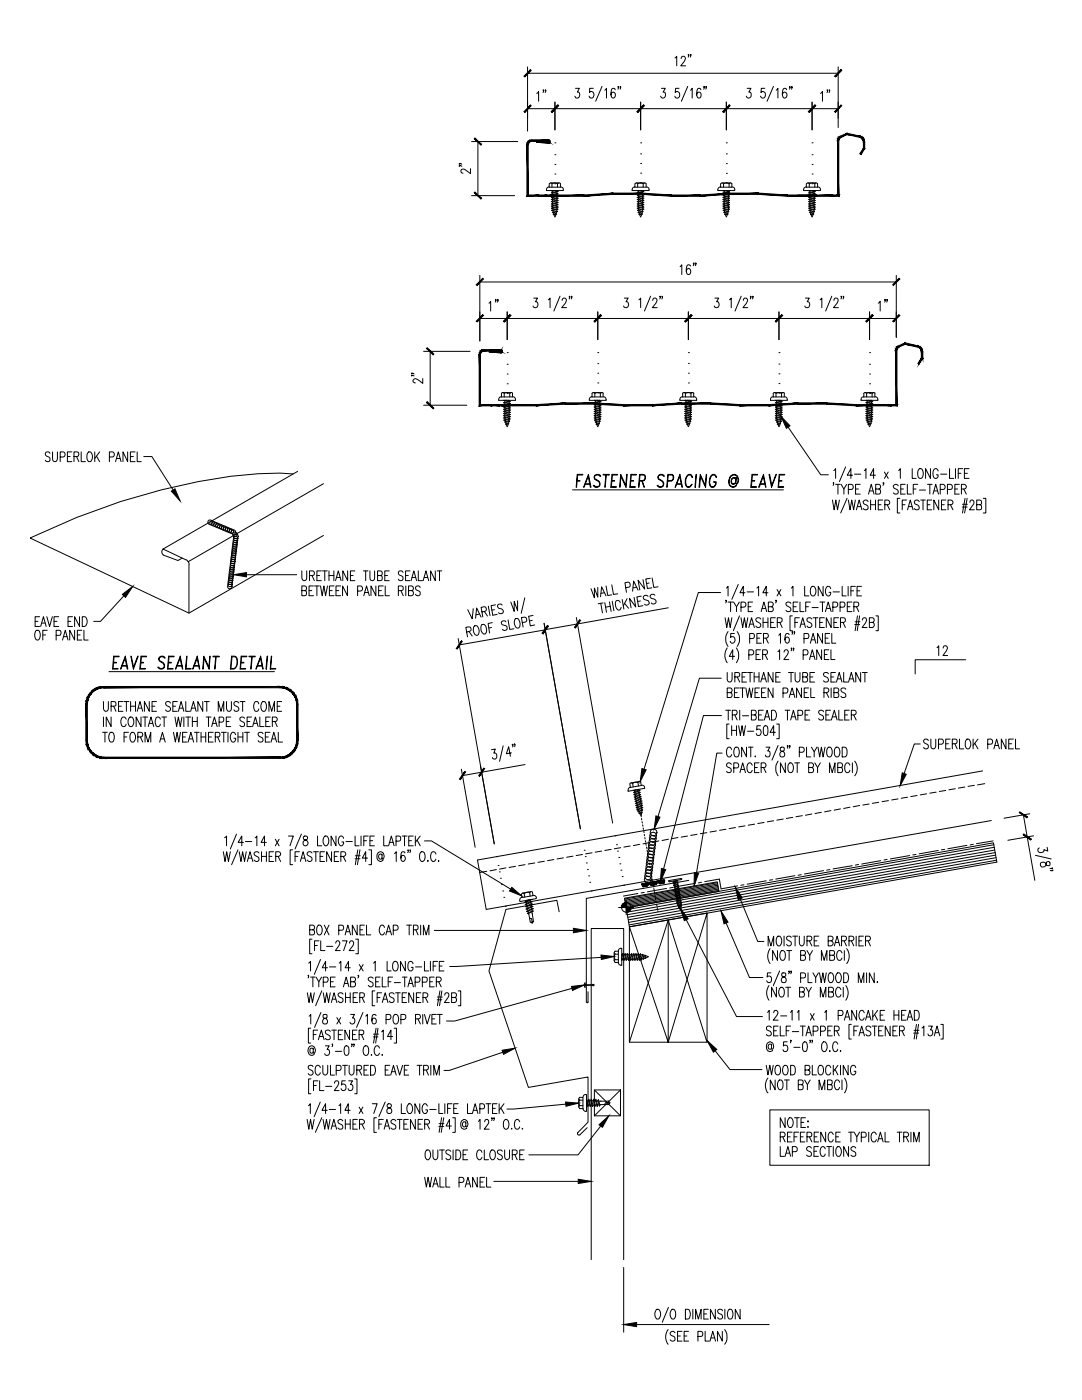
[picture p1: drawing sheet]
<svg xmlns="http://www.w3.org/2000/svg" width="216mm" height="279mm" viewBox="0 0 216 279" stroke-linecap="round" stroke-linejoin="round" font-family="sans-serif">
<g fill="none" stroke="#000" stroke-width=".2">
<path d="M105.3 13.3v12.9M105.3 14.6h61.9M107.1 18.6l.4-.3v1.9M108.5 18h-.1h.1l-.1 .5M108.9 18h-.1h.1l-.1 .5M114.8 17.6h.8l-.4 .8a.59 .59 0 0 1 .5 .8 .59 .59 0 0 1-.9 .3l-.1-.3M118.4 17.6h-.7l-.1 .9a.57 .57 0 0 1 .8 0 .57 .57 0 0 1 0 .8 .46 .46 0 0 1-.4 .3 .46 .46 0 0 1-.5-.4M120.1 17.2l-1.2 3M120.7 18l.3-.4v2M122.8 17.9a.39 .39 0 0 0-.7-.2l-.1 .3a1.28 1.28 0 0 0 .3 1.6 .56 .56 0 0 0 .5-.7 .56 .56 0 0 0-.7-.4l-.2 .4M123.4 17.4l-.1 .1v-.3l.1 .3-.1 .3M123.9 17.4l-.1 .1v-.3l.1 .3-.2 .3"/>
<path d="M132 17.6h.7l-.4 .8a.58 .58 0 0 1 .5 .7 .58 .58 0 0 1-.8 .4l-.2-.3M134.7 11.6l.3-.4v1.9M135.5 17.6h-.7l-.1 .9a.59 .59 0 0 1 .8 0 .59 .59 0 0 1 .1 .8 .48 .48 0 0 1-.5 .3 .48 .48 0 0 1-.5-.4M135.9 11.7v-.1a.44 .44 0 0 1 .6-.3 .44 .44 0 0 1 .2 .7l-.9 1.1h1M137.2 17.2l-1.2 3M137.4 10.9h-.1h.1l-.1 .5M137.8 18l.3-.4v2M137.9 10.9h-.2h.2l-.2 .5M139.9 17.9a.39 .39 0 0 0-.7-.2l-.1 .3a1.28 1.28 0 0 0 .3 1.6 .61 .61 0 0 0 .5-.6 .61 .61 0 0 0-.5-.6l-.2 .1-.2 .4M140.5 17.4h-.1l.1-.2-.1 .6M141 17.4l-.1 .1v-.3l.1 .3-.2 .3M149.1 17.6h.7l-.4 .8a.58 .58 0 0 1 .5 .7 .58 .58 0 0 1-.8 .4l-.2-.3"/>
<path d="M152.6 17.6h-.7l-.1 .9a.59 .59 0 0 1 .8 0 .59 .59 0 0 1 .1 .8 .49 .49 0 0 1-.5 .3 .49 .49 0 0 1-.4-.4M154.3 17.2l-1.2 3M154.9 18l.3-.4v2M157 17.9a.39 .39 0 0 0-.7-.2l-.1 .3a1.28 1.28 0 0 0 .3 1.6 .56 .56 0 0 0 .5-.7 .56 .56 0 0 0-.7-.4l-.2 .4M157.6 17.4h-.1l.1-.2-.1 .6M158.1 17.4l-.1 .1v-.3l.1 .3-.2 .3M163.7 18.6l.4-.3v1.9M165.1 18h-.1h.1l-.1 .5M165.6 18h-.2h.2l-.2 .5M167.2 13.3v12.2M91.7 33v.2v-.2l.4 .2M91.7 32.7v.1v-.1l.4 .1"/>
<path d="M93.9 33.7v.9l-1.4-.8h-.4l-.1 .2 .1 .4 .3 .2M94.1 28.3h9.2M94.1 39h8.6M95.4 28.3v10.7M105.3 21.7h61.9M109.6 37.3a.57 .57 0 0 0-.6 .7h3.4v-.1M109.6 36.7v.7M109.9 36.5h1.6M110 38.5l1.2-.3h.2l-1.2 .4zM110 38.9l1.2-.3 .2 .1-1.2 .3zM110 39.8l1.2-.3 .2 .1-1.2 .3zM110 39.4l1.2-.4 .2 .1-1.2 .4z"/>
<path d="M110.1 37.4l.1-.7a.99 .99 0 0 1 1.1 0l-.1 .7M110.2 36.7a.32 .32 0 0 0-.6 0M110.3 38.1v.3M110.3 38.6v.3M110.3 39v.3M110.3 39.4v.3M110.3 39.9v.2M110.6 38l-.4 .2-.2-.1 1.1-.1v.2M110.7 28.5h.1M110.7 30.9h.1M110.7 32.8h.1M110.7 34.7h.1"/>
<path d="M110.7 36.7h.1M110.7 39h.1M110.7 20.4v5.5M111.1 38.3v.3M111.1 38.7v.3M111.1 39.2v.3M111.1 39.6v.3M111.3 36.7a.32 .32 0 0 1 .5 0v.7h-2.3M111.9 37.3l.5 .3v.2M126.7 37.3a.57 .57 0 0 0-.6 .7h3.4v-.1M126.7 36.7v.7M127 36.5h1.6"/>
<path d="M127.2 38.5l1.1-.3h.2l-1.2 .4zM127.2 38.9l1.1-.3 .2 .1-1.2 .3zM127.2 39.8l1.1-.3 .2 .1-1.2 .3zM127.2 39.4l1.1-.4 .2 .1-1.2 .4zM127.2 37.4l.1-.7a.99 .99 0 0 1 1.1 0l-.1 .7M127.3 36.7a.32 .32 0 0 0-.6 0M127.4 38.1v.3M127.4 38.6v.3M127.4 39v.3M127.4 39.4v.3M127.4 39.9v.2M127.7 38l-.5 .1 1-.1v.2"/>
<path d="M127.8 28.5h.1M127.8 30.7h.1M127.8 32.6h.1M127.8 34.6h.1M127.8 36.5h.1M127.8 38.7h.1M127.8 20.4v5.5M128.2 38.3v.3M128.2 38.7v.3M128.2 39.2v.3M128.2 39.6v.3M128.4 36.7a.32 .32 0 0 1 .5 0v.7h-2.3"/>
<path d="M129 37.3l.5 .3v.2M143.7 37.4h2.3v-.7a.32 .32 0 0 0-.5 0v.7M143.8 37.3a.57 .57 0 0 0-.6 .7h3.4a.52 .52 0 0 0-.5-.7M143.8 37.4v-.7a.32 .32 0 0 1 .6 0v.7M144.1 36.5h1.6M144.3 38.5l1.1-.3h.2l-1.2 .4zM144.3 38.9l1.1-.3 .2 .1-1.2 .3zM144.3 39.8l1.1-.3 .2 .1-1.2 .3zM144.3 39.4l1.1-.4 .2 .1-1.2 .4zM144.5 38.1v.3M144.5 38.6v.3M144.5 39v.3"/>
<path d="M144.5 39.4v.3M144.5 39.9v.2M144.8 38l-.5 .1 1-.1v.2M144.9 28.5h.1M144.9 30.7h.1M144.9 32.7h.1M144.9 34.6h.1M144.9 36.5h.1M144.9 38.7h.1M144.9 20.4v5.5M145.3 38.3v.3M145.3 38.7v.3"/>
<path d="M145.3 39.2v.3M145.3 39.6v.3M145.5 36.7a.99 .99 0 0 0-1.1 0M160.9 37.3a.57 .57 0 0 0-.6 .7h3.4v-.1M160.9 36.7v.7h2.2v-.7a.32 .32 0 0 0-.5 0v.7M160.9 36.7a.32 .32 0 0 1 .6 0v.7M161.2 36.5h1.6M161.4 38.5l1.1-.3h.2l-1.2 .4zM161.4 38.9l1.1-.3 .2 .1-1.2 .3zM161.4 39.8l1.1-.3 .2 .1-1.2 .3zM161.4 39.4l1.1-.4 .2 .1-1.2 .4zM161.6 38.1v.3"/>
<path d="M161.6 38.6v.3M161.6 39v.3M161.6 39.4v.3M161.6 39.9v.2M161.9 38l-.5 .1 1-.1v.2M162 28.5h.1M162 30.9h.1M162 32.8h.1M162 34.7h.1M162 36.7h.1M162 39h.1M162 20.4v5.5"/>
<path d="M162.4 38.3v.3M162.4 38.7v.3M162.4 39.2v.3M162.4 39.6v.3M162.6 36.7a.99 .99 0 0 0-1.1 0M163.2 37.3l.5 .3v.2M95.7 55v13M95.7 56.3h83.1M99 59.8l-.1 .2-.1-.2h.2l-.2 .5M99.4 59.8l-.1 .2-.1-.2h.2l-.2 .5M106.5 59.5h.8l-.5 .7a.56 .56 0 0 1 .5 .8 .56 .56 0 0 1-.9 .1M109.4 59.8l.4-.3v1.9"/>
<path d="M110 41.1l1.2-.3 .2 .1-1.2 .3zM110 41.5l1.2-.3 .2 .1-1.2 .3zM110 40.7l1.2-.3h.2l-1.2 .4zM110 40.2l1.2-.3 .2 .1-1.2 .3zM110.1 42l1.1-.3 .1 .1-1.1 .3zM110.2 42.4l.9-.3 .1 .1-.8 .3zM110.3 40.3v.3M110.3 40.7v.3M110.3 41.2v.3M110.3 41.6v.3M110.3 42l.1 .3M110.4 42.8l.5-.2 .2 .1z"/>
<path d="M110.4 42.4l.1 .3M111 42.7l-.3 .6-.2-.5M111.1 42.2l-.1 .4M111.1 40.1v.3M111.1 40.5v.3M111.1 41v.2M111.1 41.8v.3M111.1 41.4l.1 .2M111.7 59.1l-1.2 3M112.2 60v-.2a.44 .44 0 0 1 .6-.3 .44 .44 0 0 1 .1 .7l-.8 1.2h1M113.7 59.2h-.1h.1l-.1 .5M114.1 59.2h-.1h.1l-.1 .5"/>
<path d="M124.6 59.5h.7l-.4 .7a.56 .56 0 0 1 .5 .8 .56 .56 0 0 1-1 .1M127.2 41.1l1.1-.3 .2 .1-1.2 .3zM127.2 41.5l1.1-.3 .2 .1-1.2 .3zM127.2 40.7l1.1-.3h.2l-1.2 .4zM127.2 40.2l1.1-.3 .2 .1-1.2 .3zM127.2 42l1.1-.3 .2 .1-1.1 .3zM127.3 42.4l.9-.3 .1 .1-.8 .3zM127.4 40.3v.3M127.4 40.7v.3M127.4 41.2v.3M127.4 41.6v.3M127.4 42l.1 .3"/>
<path d="M127.5 59.8l.3-.3v1.9M127.5 42.8l.5-.2 .2 .1zM127.5 42.4l.1 .3M127.6 42.8l.2 .5M128.1 42.7l-.3 .6M128.2 42.2l-.1 .4M128.2 40.1v.3M128.2 40.5v.3M128.2 41v.2M128.2 41.8v.3M128.3 41.4v.2M129.8 59.1l-1.2 3"/>
<path d="M130.2 60v-.2a.44 .44 0 0 1 .7-.3 .44 .44 0 0 1 .1 .7l-.8 1.2h.9M131.8 59.2h-.2h.2l-.2 .5M132.2 59.2h-.1h.1l-.1 .5M135.7 53.2l.3-.4v2M137.8 53.1a.4 .4 0 0 0-.7-.2l-.1 .3a1.32 1.32 0 0 0 .4 1.6 .64 .64 0 0 0 .4-.6 .64 .64 0 0 0-.4-.6l-.5 .5M138.5 52.5l-.1 .2-.1-.2h.2l-.2 .5M138.9 52.5l-.1 .2v-.2h.1l-.1 .5M142.6 59.5h.8l-.4 .7a.56 .56 0 0 1 .5 .8 .56 .56 0 0 1-1 .1M144.3 41.1l1.1-.3 .2 .1-1.2 .3zM144.3 41.5l1.1-.3 .2 .1-1.2 .3zM144.3 40.7l1.1-.3h.2l-1.2 .4zM144.3 40.2l1.1-.3 .2 .1-1.2 .3z"/>
<path d="M144.3 42l1.1-.3 .2 .1-1.1 .3zM144.4 42.4l.9-.3 .1 .1-.8 .3zM144.5 40.3v.3M144.5 40.7v.3M144.5 41.2v.3M144.5 41.6v.3M144.5 42l.1 .3M144.6 42.8l.5-.2 .2 .1zM144.6 42.4l.1 .3M144.7 42.8l.2 .5M145.2 42.7l-.3 .6M145.3 42.2l-.1 .4"/>
<path d="M145.3 40.1v.3M145.3 40.5v.3M145.3 41v.2M145.3 41.8v.3M145.4 41.4v.2M145.6 59.8l.3-.3v1.9M147.9 59.1l-1.2 3M148.3 60v-.2a.44 .44 0 0 1 .7-.3 .44 .44 0 0 1 .1 .7l-.9 1.2h1M149.8 59.2h-.1h.1l-.1 .5M150.3 59.2h-.2h.2l-.2 .5M160.7 59.5h.8l-.4 .7a.56 .56 0 0 1 .5 .8 .56 .56 0 0 1-1 .1M161.4 41.1l1.1-.3 .2 .1-1.2 .3z"/>
<path d="M161.4 41.5l1.1-.3 .2 .1-1.2 .3zM161.4 40.7l1.1-.3h.2l-1.2 .4zM161.4 40.2l1.1-.3 .2 .1-1.2 .3zM161.4 42l1.1-.3 .2 .1-1.1 .3zM161.5 42.4l.9-.3 .1 .1-.8 .3zM161.6 40.3v.3M161.6 40.7v.3M161.6 41.2v.3M161.6 41.6v.3M161.6 42l.1 .3M161.7 42.8l.5-.2 .2 .1zM161.7 42.4l.1 .3"/>
<path d="M162.3 42.7l-.3 .6-.2-.5M162.4 42.2l-.1 .4M162.4 40.1v.3M162.4 40.5v.3M162.4 41v.2M162.5 41.8l-.1 .3M162.5 41.4v.2M163.6 59.8l.4-.3v1.9M166 59.1l-1.3 3M166.4 60v-.2a.44 .44 0 0 1 .6-.3 .44 .44 0 0 1 .2 .7l-.9 1.2h1M167.9 59.2h-.1h.1l-.1 .5M168.3 59.2h-.1h.1l-.1 .5"/>
<path d="M176.6 59.8v.2l-.1-.2h.1l-.1 .5M177.1 59.8l-.1 .2-.1-.2h.2l-.2 .5M178.8 55v12.3M82.2 74.9v.1v-.1l.4 .1M82.2 74.5v.1v-.1l.4 .1M84.4 75.5v1l-1-.7a.51 .51 0 0 0-.7-.2 .51 .51 0 0 0-.2 .7l.4 .1M84.5 70.1h9.3M85.8 70.1v10.8M95.7 63.6h83.1M97.6 60.5l.3-.4v2M100 79.2a.57 .57 0 0 0-.5 .7h3.4a.57 .57 0 0 0-.6-.7M100.1 78.5a.34 .34 0 0 1 .5 0 .99 .99 0 0 1 1.1 0"/>
<path d="M100.1 78.5v.7M100.3 78.4h1.7M100.6 78.5v.7M100.7 80v.3M101 79.9l-.3 .1-.2-.1h1.1v.1M101.2 70.4h.1M101.2 72.7h.1M101.2 74.6h.1M101.2 76.6h.1M101.2 78.5h.1M101.2 62.2v5.6M101.7 78.5v.7"/>
<path d="M102.3 78.5v.7h-2.3M102.3 78.5a.32 .32 0 0 0-.5 0M118.1 79.2a.57 .57 0 0 0-.5 .7h3.3a.57 .57 0 0 0-.5-.7M118.1 78.5v.7M118.4 78.4h1.7M118.7 78.5v.7M118.7 78.5a.32 .32 0 0 0-.6 0M118.8 80v.3M119.1 79.9l-.4 .1-.1-.1h1.1v.1M119.3 70.4h.1M119.3 72.6h.1M119.3 74.5h.1"/>
<path d="M119.3 76.4h.1M119.3 78.4h.1M119.3 62.2v5.6M119.8 78.5v.7M120.3 78.5v.7h-2.2M120.4 78.5a.34 .34 0 0 0-.6 0 .99 .99 0 0 0-1.1 0M136.2 79.2a.57 .57 0 0 0-.5 .7h3.3a.57 .57 0 0 0-.5-.7M136.2 78.5a.34 .34 0 0 1 .6 0 .99 .99 0 0 1 1.1 0M136.2 78.5v.7M136.5 78.4h1.7M136.8 78.5v.7M136.9 80v.3"/>
<path d="M137.2 79.9l-.4 .1-.2-.1h1.1v.1M137.4 70.4h.1M137.4 72.5h.1M137.4 74.5h.1M137.4 76.4h.1M137.4 78.3h.1M137.4 62.2v5.6M137.9 78.5v.7M138.4 78.5v.7h-2.2M138.5 78.5a.32 .32 0 0 0-.6 0M154.3 79.2a.57 .57 0 0 0-.6 .7h3.4a.57 .57 0 0 0-.5-.7M154.3 78.5v.7"/>
<path d="M154.5 78.4h1.7M154.8 78.5v.7M154.8 78.5a.32 .32 0 0 0-.5 0M155 80v.3M155.3 79.9l-.4 .1-.2-.1h1.1v.1M155.4 70.4h.1M155.4 72.7h.1M155.4 74.6h.1M155.4 76.6h.1M155.4 78.5h.1M155.4 62.2v5.6M155.9 78.5v.7"/>
<path d="M156 78.5a.99 .99 0 0 0-1.1 0M156.5 78.5v.7h-2.3M156.5 78.5a.32 .32 0 0 0-.5 0M172.3 79.2a.57 .57 0 0 0-.5 .7h3.4a.57 .57 0 0 0-.6-.7M172.4 78.5v.7M172.6 78.4h1.7M172.9 78.5v.7M172.9 78.5a.32 .32 0 0 0-.5 0M173 80v.3M173.3 79.9l-.3 .1-.2-.1h1.1v.1M173.5 70.4h.1M173.5 72.7h.1"/>
<path d="M173.5 74.6h.1M173.5 76.6h.1M173.5 78.5h.1M173.5 62.2v5.6M174 78.5v.7M174.6 78.5v.7h-2.3M174.6 78.5a.34 .34 0 0 0-.6 0 .99 .99 0 0 0-1.1 0M175.2 60.5l.4-.4v2M10 90.5a.48 .48 0 0 0-.6-.3 .48 .48 0 0 0-.3 .6l.6 .4a.5 .5 0 0 1 .2 .8 .5 .5 0 0 1-.9-.2M10.5 90.2v1.4a.49 .49 0 0 0 .2 .5 .49 .49 0 0 0 .5-.1l.3-.4v-1.4M12 91.2h.6a.54 .54 0 0 0 .4-.5 .54 .54 0 0 0-.4-.5h-.6v1.9M13.4 91.1h.6"/>
<path d="M14.3 90.2h-.9v1.9h.9M14.8 91.1l.8-.1 .1-.3-.1-.4-.8-.1v1.9M15.3 91.1l.4 1M16.2 90.2v1.9h.8M17.6 90.3l.1-.1a.95 .95 0 0 1 .7 1.5 .49 .49 0 0 1-.8 .3l-.3-.6 .1-.8zM18.9 90.2v1.9M19.2 91l.7 1.1M19.9 90.2l-1 1.3M21.8 91.2h.7a.54 .54 0 0 0 .3-.5 .54 .54 0 0 0-.3-.5h-.7v1.9M23.1 92.1l.5-1.9 .6 1.9M23.3 91.5h.6M25.5 90.2v1.9l-1-1.9v1.9"/>
<path d="M26 91.1h.6M27 90.2h-1v1.9h1M27.4 90.2v1.9h.8M28.7 91.1h1.6l4.2 6.7M58.5 94.6a69.7 69.7 0 0 0-18.9 1.5 135 135 0 0 0-33.6 11.3l31.7 15 26.8-15.5M59.4 94.1l-26.9 15.5 4.6 2.1M64.5 96.5l-27 15.6M84.5 80.9h8.7M100.5 80.4l1.2-.4 .1 .1-1.1 .3zM100.5 80.8l1.2-.4 .1 .1-1.1 .4zM100.5 82.9l1.2-.3 .1 .1-1.1 .4zM100.5 83.4l1.2-.3 .1 .1-1.1 .3z"/>
<path d="M100.5 82.5l1.2-.3 .1 .1-1.1 .3zM100.5 82.1l1.2-.3h.1l-1.1 .4zM100.5 81.7l1.2-.4 .1 .1-1.1 .4zM100.5 81.2l1.2-.3 .1 .1-1.1 .3zM100.5 83.8l1.1-.3 .2 .1-1.1 .3zM100.7 80.4v.3M100.7 80.9v.3M100.7 81.3v.3M100.7 81.7v.3M100.7 82.2v.2M100.7 82.6v.3M100.7 83v.3"/>
<path d="M100.8 83.5v.2M100.8 83.9l.1 .3M100.9 84.6l.4-.1 .2 .1-.5 .1zM100.9 84.3l.1 .3M101.2 80.9h.1M101.4 84.6l-.2 .6-.2-.5M101.5 84l.2 .1-.8 .2M101.5 84l-.8 .2 .2 .1M101.6 84.1l-.1 .4M101.6 80.2v.3M101.6 80.6v.3M101.6 81v.3"/>
<path d="M101.6 81.5v.3M101.6 81.9v.3M101.6 82.4v.2M101.6 82.8v.3M101.6 83.7v.3M101.6 83.2v.3M114.2 97.8h42.1M115.2 94.7h1.1v.1h-1l-.3 2.5zM115.2 95.9h.5v.1h-.5M116.7 96.7h1.1M116.8 96.5h.9M117.4 94.7l.5 2.6h-.1l-.4-2.2-1 2.2z"/>
<path d="M118.6 80.4l1.1-.4 .2 .1-1.2 .3zM118.6 80.8l1.1-.4 .2 .1-1.2 .4zM118.6 82.9l1.1-.3 .2 .1-1.2 .4zM118.6 83.4l1.1-.3 .2 .1-1.2 .3zM118.6 82.5l1.1-.3 .2 .1-1.2 .3zM118.6 82.1l1.1-.3h.2l-1.2 .4zM118.6 81.7l1.1-.4 .2 .1-1.2 .4zM118.6 81.2l1.1-.3 .2 .1-1.2 .3zM118.6 83.8l1.1-.3 .2 .1-1.1 .3zM118.8 94.8a.71 .71 0 0 1 1.1 .3l-.3-.2a.66 .66 0 0 0-1 .2l.1 .5h.2a.91 .91 0 0 1 .6 1.5 .71 .71 0 0 1-1.1-.2h.2a.58 .58 0 0 0 .9 0 .58 .58 0 0 0-.2-.9l-.4-.2a.55 .55 0 0 1-.3-.7zM118.8 84.2l.8-.2 .2 .1-.9 .2zM118.8 80.4v.3"/>
<path d="M118.8 80.9v.3M118.8 81.3v.3M118.8 81.7v.3M118.8 82.2v.2M118.8 82.6v.3M118.8 83v.3M118.9 83.5v.2M118.9 83.9v.3M118.9 84.6l.5-.1 .2 .1-.5 .1zM119 84.3v.3M119.3 80.6h.1M119.5 84.6l-.2 .6-.2-.5"/>
<path d="M119.6 84.1l-.1 .4M119.7 80.2v.3M119.7 80.6v.3M119.7 81v.3M119.7 81.5v.3M119.7 81.9v.3M119.7 82.4v.2M119.7 82.8v.3M119.7 83.7v.3M119.7 83.2v.3M120.3 94.7h1.3l-.1 .1h-1.2zM120.9 94.8l-.2 2.5 .3-2.5"/>
<path d="M122.1 95.9h.5v.1h-.5M122.1 94.7h1.1v.1h-1l-.2 2.3h1v.2h-1.1zM123.9 94.7l1 2.2 .1-2.2h.2l-.3 2.6-1-2.2-.3 2.2zM125.9 94.7h1.1v.1h-1l-.2 2.3h1v.2h-1.1zM125.9 95.9h.5v.1h-.6M127.6 95.9l1-.1 .1-.6-.1-.3-.9-.1-.3 2.5 .2-2.6 1 .1a.77 .77 0 0 1-.3 1.2h-.7M128.1 96l.5 1.3-.4-1.3M131.5 94.8a.68 .68 0 0 1 1.1 .3l-.3-.2a.65 .65 0 0 0-.9 .2v.5h.2a.99 .99 0 0 1 .8 1.3 .7 .7 0 0 1-.6 .4 .7 .7 0 0 1-.7-.4l.3 .1a.65 .65 0 0 0 .9-.1 1.05 1.05 0 0 0-.9-1.3l-.1-.3zM133.3 95.9h.7a.68 .68 0 0 0 .3-1l-.2-.1h-.8l-.3 2.5 .3-2.6h.8a.77 .77 0 0 1-.1 1.3h-.7M134.9 96.7h1.1M135 96.5h1M135.7 94.7l.5 2.6-.6-2.2-.9 2.2z"/>
<path d="M136.6 80.4l1.2-.4 .2 .1-1.2 .3zM136.6 80.8l1.2-.4 .2 .1-1.2 .4zM136.6 82.9l1.2-.3 .2 .1-1.2 .4zM136.6 83.4l1.2-.3 .2 .1-1.2 .3zM136.6 82.5l1.2-.3 .2 .1-1.2 .3zM136.6 82.1l1.2-.3h.2l-1.2 .4zM136.6 81.7l1.2-.4 .2 .1-1.2 .4zM136.6 81.2l1.2-.3 .2 .1-1.2 .3zM136.7 83.8l1.1-.3 .2 .1-1.2 .3zM136.8 84.2l.9-.2 .2 .1-.9 .2zM136.9 80.4v.3M136.9 80.9v.3"/>
<path d="M136.9 81.3v.3M136.9 81.7v.3M136.9 82.2v.2M136.9 82.6v.3M136.9 83v.3M136.9 83.5l.1 .2M137 83.9v.3M137 84.6l.5-.1 .2 .1-.5 .1zM137 84.3l.1 .3M137.2 84.7l.2 .5M137.2 94.8l.2-.1a.66 .66 0 0 1 .8 .6l-.4-.5a.79 .79 0 0 0-1 .8 1.52 1.52 0 0 0 .4 1.5 .84 .84 0 0 0 .9-.4 .66 .66 0 0 1-.7 .6 .66 .66 0 0 1-.6-.6 1.99 1.99 0 0 1 .4-1.9zM137.4 80.5h.1"/>
<path d="M137.6 84.6l-.2 .6M137.7 84.1l-.1 .4M137.7 80.2v.3M137.7 80.6v.3M137.7 81v.3M137.7 81.5v.3M137.7 81.9v.3M137.7 82.4v.2M137.7 82.8v.3M137.8 83.7l-.1 .3M137.8 83.2v.3M138.9 94.7l-.2 2.6z"/>
<path d="M139.7 94.7l1 2.2 .3-2.2-.2 2.6-1-2.2-.2 2.2h-.1zM142 94.8l.2-.1a.65 .65 0 0 1 .8 .6l-.4-.5h-.4a1.69 1.69 0 0 0-.2 2.3 .69 .69 0 0 0 .8-.8h-.4v-.1h.5a.94 .94 0 0 1-.9 1.1 1.75 1.75 0 0 1 0-2.5zM145.9 94.9a.95 .95 0 0 1 1.1 0 .95 .95 0 0 1 .3 1.1l-.1 .4-.3 .3-.1-.3v-1.1h.2l-.1 1.2a.9 .9 0 0 0 .2-1.3 .9 .9 0 0 0-1.3 0 1.23 1.23 0 0 0 .4 1.9l.7-.2a.85 .85 0 0 1-1.1 .3 .85 .85 0 0 1-.4-1l.3-1zM146.1 95.4l.5-.1 .2 .3-.2-.2h-.3a.66 .66 0 0 0-.1 1.1h.3l.3-.2-.3 .4a.47 .47 0 0 1-.6-.5zM150 95.9h.6v.1h-.6M150.1 94.7h1.1v.1h-1.1l-.2 2.3h1v.2h-1.1zM151.6 96.7h1.1M151.8 96.5h.8M152.3 94.7l.6 2.6-.6-2.2-.8 2.2h-.1zM153.4 94.7h.2l.4 2.2 .9-2.2-.9 2.6zM154.7 80.4l1.2-.4 .2 .1-1.2 .3zM154.7 80.8l1.2-.4 .2 .1-1.2 .4z"/>
<path d="M154.7 82.9l1.2-.3 .2 .1-1.2 .4zM154.7 82.5l1.2-.3 .2 .1-1.2 .3zM154.7 83.4l1.2-.3 .2 .1-1.2 .3zM154.7 82.1l1.2-.3h.2l-1.2 .4zM154.7 81.7l1.2-.4 .2 .1-1.2 .4zM154.7 81.2l1.2-.3 .2 .1-1.2 .3zM154.8 83.8l1.1-.3 .1 .1-1.1 .3zM154.9 84.2l.9-.2 .1 .1-.8 .2zM155 80.4v.3M155 80.9v.3M155 81.3v.3M155 81.7v.3"/>
<path d="M155 82.2v.2M155 82.6v.3M155 83v.3M155 83.5v.2M155 83.9l.1 .3M155.1 84.6l.5-.1 .1 .1-.4 .1zM155.1 84.3l.1 .3M155.4 80.7h.1M155.5 94.7h1.1v.1h-1l-.3 2.3h1.1v.2h-1.1zM155.5 95.9h.5v.1h-.5M155.7 84.6l-.3 .6-.2-.5M155.8 84.1l-.1 .4"/>
<path d="M155.8 80.2v.3M155.8 80.6v.3M155.8 81v.3M155.8 81.5v.3M155.8 81.9v.3M155.8 82.4v.2M155.8 82.8v.3M155.8 83.7v.3M155.9 83.2v.3M157.3 85.2l6.5 9.6h1.5M166.1 99.8l.3 1.9 .4-1.9 .3 1.9 .4-1.9M166.4 93.9l.3-.4v2"/>
<path d="M166.4 96.4h-.2h.2l-.2 .5M166.7 96.7h1M167.2 96.7v1.9M167.8 96.7l.6 .9v1M168.7 93.2l-1.2 2.9M168.9 96.7l-.5 .9M169 99.5l-1.2 2.9M169.3 99.8l.3 1.9 .4-1.9 .3 1.9 .4-1.9M169.3 97.7l.8-.1 .2-.3-.2-.5-.8-.1v1.9M170.1 94.8h-1l.7-1.3v2M170.5 94.6h1.3M170.7 97.6h.6"/>
<path d="M171.6 96.7h-.9v1.9h.9M172.5 93.9l.3-.4v2M172.8 80.4l1.2-.4 .1 .1-1.1 .3zM172.8 80.8l1.2-.4 .1 .1-1.1 .4zM172.8 82.9l1.2-.3 .1 .1-1.1 .4zM172.8 83.4l1.2-.3 .1 .1-1.1 .3zM172.8 82.5l1.2-.3 .1 .1-1.1 .3zM172.8 82.1l1.2-.3h.1l-1.1 .4zM172.8 81.7l1.2-.4 .1 .1-1.1 .4zM172.8 81.2l1.2-.3 .1 .1-1.1 .3zM172.8 83.8l1.1-.3 .2 .1-1.1 .3zM173 84.2l.8-.2 .2 .1-.8 .2z"/>
<path d="M173 80.4v.3M173 80.9v.3M173 81.3v.3M173 81.7v.3M173 82.2v.2M173 82.6v.3M173 83v.3M173.1 83.5v.2M173.1 83.9l.1 .3M173.2 84.6l.4-.1 .2 .1-.5 .1zM173.2 84.3l.1 .3M173.3 98.6l.5-1.9 .6 1.9"/>
<path d="M173.5 80.9h.1M173.5 98h.7M173.7 99.8v1.9M173.7 84.6l-.2 .6-.2-.5M173.9 84.1l-.1 .4M173.9 80.2v.3M173.9 80.6v.3M173.9 81v.3M173.9 81.5v.3M173.9 81.9v.3M173.9 82.4v.2M173.9 82.8v.3"/>
<path d="M173.9 83.7v.3M173.9 83.2v.3M174.7 94.8h-1.1l.7-1.3v2M174.7 99.8v1.9M174.7 97.6l.9-.1 .1-.3-.1-.4-.9-.1v1.9h.7a.54 .54 0 0 0 .3-.5 .54 .54 0 0 0-.3-.5M176.1 99.8h-.9v1.9h.9M176.3 96.4h-.1h.1l-.1 .5M176.5 94.2l.7 1.3M177.2 94.2l-.7 1.3M179.2 97a.47 .47 0 0 0-.7-.3 .47 .47 0 0 0 0 .8l.6 .3a.51 .51 0 0 1-.1 .8 .51 .51 0 0 1-.7-.2M179.3 93.9l.3-.4v2M179.6 99.5h-.5v2.9h.5"/>
<path d="M179.7 97.6h.6M180.6 96.7h-.9v1.9h.9M180.9 99.8h-.9v1.9M181 96.7v1.9h.8M182 93.5v2h.8M182.2 97.6h.6M183.1 96.7h-.9v1.9M183.4 93.6l.1-.1a.92 .92 0 0 1 .6 1.5 .53 .53 0 0 1-.6 .5 .53 .53 0 0 1-.4-.7l.1-.8zM183.5 97.8h1.2M183.7 99.8h.9M184.2 99.8v1.9M185.1 96.7h.9"/>
<path d="M185.5 96.7v1.9M185.7 93.5v2l-1-2v2M185.9 99.8h-.9v1.9h.9M186.2 98.6l.5-1.9 .6 1.9M186.4 98h.7M187.2 94a.49 .49 0 0 0-.8-.4 1.37 1.37 0 0 0 .2 1.9 .54 .54 0 0 0 .6-.7h-.4M187.3 99.8v1.9l-1-1.9v1.9M187.6 97.7l.9-.1 .1-.3-.1-.5-.9-.1v1.9M187.7 94.6h1.2M188.8 99.8h-.9v1.9h.9M189 97.7l.9-.1 .1-.7-.3-.2h-.7v1.9M189.5 93.5v2h.8"/>
<path d="M190.5 97.6h.6M190.7 93.5v2M191.2 94.5h.6M191.4 96.7h-.9v1.9h.9M191.8 97.6l.8-.1 .2-.3-.1-.3-.3-.2h-.6v1.9M192.1 93.5h-.9v2M192.3 97.6l.5 1M192.4 94.5h.6M192.6 99.5l-.5 2.9M193 99.5l-.5 2.9M193.4 93.5h-1v2h1M196.2 99.5h.5v2.9h-.5"/>
<path d="M24.7 118.9l-4.6 5.1h-1.4M32.5 110.8l3 1.1 .9-.5M32.6 109.6l-.3 .5 .3 .6M37.1 111.7l.5 .4 .1 .5M37.7 112.7v9.7M49.2 114.7h10M60.2 113.9v1.4a.49 .49 0 0 0 .5 .6 .49 .49 0 0 0 .5-.6v-1.4M60.2 117.9h.6a.49 .49 0 0 0 .4-.5 .49 .49 0 0 0-.4-.5h-.6v2h.6l.3-.2v-.7l-.3-.1M61.7 117.9h.5M61.8 114.9h.6a.49 .49 0 0 0 .3-.5 .49 .49 0 0 0-.3-.5h-.6v2M62.3 114.9l.4 1M62.6 116.9h-.9v2h.9"/>
<path d="M62.8 116.9h.9M63.2 114.9h.6M63.2 116.9v2M64 116.9l.3 2 .3-2 .4 2 .3-2M64.1 113.9h-.9v2h.9M64.3 113.9h1M64.8 113.9v2M65.6 114.9h1M65.6 113.9v2M65.7 117.9h.6M66.6 113.9v2M66.7 116.9h-1v2h1"/>
<path d="M67 115.9l.5-2 .6 2M67 117.9h.6M67.2 115.2h.6M68 116.9h-1v2h1M69.3 116.9v2l-.9-2v2M69.4 113.9v2l-1-2v2M69.9 114.9h.6M70.8 113.9h-.9v2h.9M71.4 118h.6a.52 .52 0 0 0 .3-.6 .52 .52 0 0 0-.3-.5h-.6v2M72.5 113.9h.9M72.6 118.9l.5-2 .6 2M72.8 118.3h.7"/>
<path d="M73 113.9v2M73.8 113.9v1.4a.47 .47 0 0 0 .5 .6 .47 .47 0 0 0 .4-.6v-1.4M75 116.9v2l-1-2v2M75.3 114.9h.6a.49 .49 0 0 0 .4-.5 .49 .49 0 0 0-.4-.5h-.6v2h.6l.3-.2v-.7l-.3-.1M75.6 117.9h.5M76.5 116.9h-.9v2h.9M76.8 114.9h.5M76.9 116.9v2h.8M77.7 113.9h-.9v2h.9M79.5 117.9h.6a.49 .49 0 0 0 .4-.5 .49 .49 0 0 0-.4-.5h-.6v2M80 117.9l.5 1M80.4 114.2a.48 .48 0 0 0-.7-.2 .48 .48 0 0 0 0 .8l.5 .1a.5 .5 0 0 1 .1 .9 .5 .5 0 0 1-.8-.2"/>
<path d="M80.9 114.9h.6M81 116.9v2M81.5 117.9h.7l.2-.2 .1-.4-.2-.3-.8-.1v2h.7a.54 .54 0 0 0 .3-.5 .54 .54 0 0 0-.3-.5M81.8 113.9h-.9v2h.9M82 115.9l.6-2 .5 2M82.2 115.2h.7M83.5 113.9v2h.8M83.8 117.2a.48 .48 0 0 0-.7-.2 .48 .48 0 0 0 .1 .8l.4 .2a.5 .5 0 0 1 .1 .8 .5 .5 0 0 1-.8-.2M84.4 115.9l.6-2 .5 2M84.7 115.2h.6M86.9 113.9v2l-1-2v2M87.2 113.9h1"/>
<path d="M87.7 113.9v2M103.3 119.9v2l-.7-1.9v2l-.7-1.8M104.7 119.3l-.7 3.1M119.3 117.2v2l-.7-1.8v1.9l-.7-1.8M120.6 118.3l-.7 .1M120.9 118.9l-.9-1.8-.2 2M120.9 116.9l.4 1.9 .8-.1M122.1 116.7l.3 1.9 .9-.1M122.2 120l.3 1.9M124.1 119.6l.4 2M124.9 117.3l.6-.1a.54 .54 0 0 0 .3-.6 .54 .54 0 0 0-.5-.4l-.6 .1 .3 1.9M125.1 119.5l-.7 1.4"/>
<path d="M126.5 119.2l.4 1.9-1.3-1.7 .3 1.9M127 117.2l-.6 .1M127.3 117.8l-.9-1.8-.2 2M127.8 119.9l-.6 .1M128 119l-.9 .1 .3 1.9 .9-.1M128.3 115.7l.3 1.9-1.3-1.8 .4 1.9M129.3 119a.56 .56 0 0 0-1 .2l.2 .4 .9 .3 .2 .5a.6 .6 0 0 1-1 .2M129.5 116.3l-.5 .2M129.7 115.4l-.9 .1 .4 1.9 .9-.1M130.1 115.3l.4 1.9 .8-.1M130.7 118.8a.56 .56 0 0 0-1 .2l.2 .4 .9 .3 .1 .5a.56 .56 0 0 1-1 .1M143.8 118.3h-4.5l-10.8 35.2"/>
<path d="M144.9 117.4l.4-.4v1.9M144.9 119.9h-.1h.1l-.1 .4M147.3 116.6l-1.3 3M148.7 118.3h-1.1l.7-1.3v1.9M149.1 118.1h1.3M151 117.4l.4-.4v1.9M153.2 118.3h-1l.7-1.3v1.9M154.9 119.9h-.1h.1l-.1 .4M155.1 117.7l.7 1.2M155.8 117.7l-.7 1.2M157.9 117.4l.3-.4v1.9M160.6 117v1.9h.8"/>
<path d="M162 117.1l.1-.1a.92 .92 0 0 1 .6 1.5 .49 .49 0 0 1-.7 .3l-.3-.6v-.7zM164.2 117v1.9l-.9-1.9v1.9M165.8 117.5a.49 .49 0 0 0-.8-.4 1.28 1.28 0 0 0 .1 1.8 .55 .55 0 0 0 .7-.7h-.4M166.2 118.1h1.3M168 117v1.9h.9M169.2 117v1.9M169.8 117.9h.5M170.7 117h-.9v1.9M170.9 101.7l.5-1.9 .6 1.9M171 117.9h.6M171.1 101.1h.7M171.9 117h-.9v1.9h.9"/>
<path d="M173.2 100.1a.47 .47 0 0 0-.7-.2 .47 .47 0 0 0 0 .7l.6 .3a.51 .51 0 0 1-.1 .8 .51 .51 0 0 1-.8-.2M173.7 100.7h1M175.2 100.7h.6M176.6 100.7l.8-.1 .1-.2-.1-.4-.2-.2h-.6v1.9M177 100.7l.5 1M180 100.7h.6M181.1 101.7l.5-1.9 .6 1.9M181.3 101.1h.7M183.4 100.1a.53 .53 0 0 0-.5-.3 .53 .53 0 0 0-.5 .3l.2 .5 .7 .3 .1 .6a.57 .57 0 0 1-1 0M185 100.7h.6M187.9 100.7h.5M189.2 100.7l.8-.1 .1-.2v-.4l-.3-.2h-.6v1.9"/>
<path d="M189.6 100.7l.5 1M192 101.2h1M192.1 100.6h.9M193.5 100.3l.1-.3a.45 .45 0 0 1 .6-.1 .45 .45 0 0 1 .1 .7l-.9 1.1h1M194.9 100.7h.6a.48 .48 0 0 0 .4-.4 .48 .48 0 0 0-.4-.5h-.6v1.9h.6l.3-.1 .1-.2a.48 .48 0 0 0-.4-.7M7 124h.6M7.2 125.9a.57 .57 0 0 1 .6 0 .57 .57 0 0 1 .2 .6l-.1 .8a.47 .47 0 0 1-.4 .5 .47 .47 0 0 1-.5-.5l-.1-.8zM7.9 123.1h-.9v1.9h.9M8.1 125l.6-1.9 .5 1.9M8.3 124.3h.7M8.5 126.7h.6M9.3 123.1l.6 1.9 .5-1.9"/>
<path d="M9.4 125.8h-.9v1.9M10.8 124h.6M11.2 126.8l.9-.1 .1-.3-.1-.5-.9-.1v1.9M11.7 123.1h-.9v1.9h.9M12.5 127.7l.5-1.9 .6 1.9M12.7 127.1h.7M13.6 124h.5M14.5 123.1h-.9v1.9h.9M14.9 125.8v1.9l-1-1.9v1.9M15.4 126.7h.6M15.9 123.1v1.9l-1-1.9v1.9M16.3 125.8h-.9v1.9h.9"/>
<path d="M16.4 123.1h.5a1.15 1.15 0 0 1 0 1.9h-.5zM16.7 125.8v1.9h.9M21.7 134h33.1M22.7 131h1.1v.1h-1l-.3 2.3h1.1v.1h-1.1zM22.7 132.2h.5v.1h-.6M24.2 132.9h1.2M24.4 132.8h.9M25 131l.5 2.5h-.1l-.4-2.2-1 2.2zM26.1 131l.6 2.2 .8-2.2h.1l-1 2.5zM28.1 132.2h.5v.1h-.5M28.1 131h1.1v.1h-1l-.2 2.3h1v.1h-1.1zM31.9 131.1a.68 .68 0 0 1 1.1 .2l-.3-.1a.65 .65 0 0 0-.9 .1l-.1 .3 .3 .3a1.05 1.05 0 0 1 .8 1.3 .74 .74 0 0 1-1.3 0l.3 .1a.65 .65 0 0 0 .9-.1 1.05 1.05 0 0 0-.9-1.3l-.1-.3z"/>
<path d="M33.6 131h1.1v.1h-1l-.2 2.3h1v.1h-1.1zM33.6 132.2h.6v.1h-.6M35.2 132.9h1.2M35.3 132.8h1M36 131l.5 2.5-.6-2.2-.9 2.2zM37.2 131l-.1 2.4h1v.1h-1.1zM38.6 132.9h1.1M38.8 132.8h.9M39.4 131l.5 2.5-.5-2.2-1 2.2zM40.7 131l1 2.2 .2-2.2-.2 2.5-1-2.2-.2 2.2zM42.5 131h1.2v.1h-1.2zM43 131.1l-.2 2.4 .3-2.4"/>
<path d="M46.2 131h.6a1.58 1.58 0 0 1-.2 2.5h-.6zM46.3 131.1h.5a1.48 1.48 0 0 1 .2 2.1l-.4 .2h-.5zM48.1 131h1.2l-.1 .1h-1l-.2 2.3h1v.1h-1.1zM48.1 132.2h.6v.1h-.6M49.7 131h1.2v.1h-1.2zM50.2 131.1l-.2 2.4 .3-2.4M51.3 132.9h1.1M51.4 132.8h.9M52 131l.5 2.5-.5-2.2-1 2.2zM53.3 131h.1l-.3 2.5zM54.1 131l-.1 2.4h1v.1h-1.1zM91.4 127.4l7.2 41"/>
<path d="M93.1 126.1l.6-.1a.46 .46 0 0 0 .3-.5 .46 .46 0 0 0-.5-.4l-.6 .1 .4 1.9M93.6 126l.6 .9M94.4 121.5l-.2 2-.9-1.8M94.6 125a.55 .55 0 0 1 .6-.1 .55 .55 0 0 1 .3 .6l.1 .8a.47 .47 0 0 1-.4 .5 .47 .47 0 0 1-.6-.4l-.2-.7zM95.7 122.6l-.7 .1M96 123.2l-.9-1.9-.2 2.1M96.1 124.7l.1-.1a1.02 1.02 0 0 1 .9 1.6l-.3 .3a.98 .98 0 0 1-.8-1.3zM96.2 122.1l.6-.1 .2-.1 .1-.3a.44 .44 0 0 0-.5-.5l-.6 .1 .3 1.9M96.6 122l.7 1M97.4 121l.4 1.9M98.1 125.2l-.6 .1M98.2 124.3l-.8 .1 .3 1.9"/>
<path d="M98.7 121.7l-.6 .1M98.9 120.7l-.9 .2 .3 1.9 .9-.2M100.2 120.7a.48 .48 0 0 0-.7-.1 .48 .48 0 0 0-.1 .7l.7 .2a.52 .52 0 0 1 .2 .8 .52 .52 0 0 1-.8 0M101 124.1a.48 .48 0 0 0-.7-.2 .48 .48 0 0 0-.2 .7l.9 .3a.54 .54 0 0 1 .1 .8 .54 .54 0 0 1-.9-.1M101.4 123.7l.3 1.9 .9-.1M102.8 123.6a.55 .55 0 0 1 .6-.1 .55 .55 0 0 1 .3 .6v.7a.47 .47 0 0 1-.3 .6 .47 .47 0 0 1-.6-.4l-.2-.7zM104.2 124.3l.6-.2 .3-.2v-.2a.45 .45 0 0 0-.4-.5h-.7l.4 2M106.2 123.8l-.6 .1M106.4 122.8l-.9 .2 .3 1.9 .9-.2M108.6 124.4l7.2 41M108.8 125.7l-17.2 3M115 123.2l7.2 41.1"/>
<path d="M119.9 120.4l.3 1.9M120.3 120.3l-.9 .2M120.7 120.3l.3 1.9M121.6 120.1l.3 1.9M121.8 121l-1 .2M123.8 120.2a.52 .52 0 0 0-.9-.3 1.49 1.49 0 0 0 .5 1.9 .58 .58 0 0 0 .5-.6M124.6 120.4l.8 1M133.3 121.3l-24.5 4.4M143.9 135.4h-4.3l-8.3 27.6M144.7 123.3l.3 1.9 .4-1.9 .3 1.9 .3-1.9M145.1 129.3a2.56 2.56 0 0 0 0 3M145.1 134.2l.1 1.7a.44 .44 0 0 0 .4 .2 .44 .44 0 0 0 .4-.2l.1-1.7"/>
<path d="M145.1 138.2l.9-.1 .1-.2-.1-.5-.9-.1v1.9l.9-.1 .1-.5-.4-.4M145.3 126a2.56 2.56 0 0 0 0 3M145.3 120.2h.9M145.8 120.2v1.9M146.4 120.2l.6 .9v1M146.5 126.4h-.7v.8a.59 .59 0 0 1 .9 .5 .59 .59 0 0 1-.9 .5l-.1-.2M146.5 138.2h.6M146.6 131h-1.1l.7-1.3v1.9M146.6 135.1l.9-.1 .1-.2-.1-.5-.9-.1v1.9M146.9 129.3a2.56 2.56 0 0 1 0 3M147.1 126a2.56 2.56 0 0 1 0 3M147.1 135.1l.5 1"/>
<path d="M147.5 137.3h-1v1.9h1M147.5 120.2l-.5 .9M147.6 122.9l-1.3 3M147.6 137.3h1M147.9 123.3l.3 1.9 .3-1.9 .4 1.9 .3-1.9M147.9 121.2h.5a.52 .52 0 0 0 .4-.5 .52 .52 0 0 0-.4-.5h-.5v1.9M148.1 135.1h.5M148.2 137.3v1.9M148.8 137.3l.4 1.9 .3-1.9 .4 1.9 .3-1.9M149 134.2h-.9v1.9h.9M149.2 134.2h.9M149.3 121.1h.5"/>
<path d="M149.4 125.2l.6-1.9 .5 1.9M149.4 130.7h.6a.52 .52 0 0 0 .4-.5 .52 .52 0 0 0-.4-.5h-.6v1.9M149.6 127.4h.6a.54 .54 0 0 0 .3-.5 .54 .54 0 0 0-.3-.5h-.6v2M149.6 124.6h.8M149.7 134.2v1.9M150.2 120.2h-.9v1.9h.9M150.5 135.1h1M150.5 134.2v1.9M150.7 138.2h.5M150.9 130.6h.5M151 127.4h.6M151.5 134.2v1.9"/>
<path d="M151.5 137.3h-.8v1.9h.8M151.8 129.7h-.9v1.9h.9M151.8 123.5a.51 .51 0 0 0-.6-.2 .51 .51 0 0 0-.4 .5l.1 .2 .8 .4a.51 .51 0 0 1-.1 .8 .51 .51 0 0 1-.8-.3M151.8 136.1l.6-1.9 .5 1.9M151.9 122.1l.5-1.9 .6 1.9M151.9 126.4h-.9v2h.9M152 138.2h.5M152 135.5h.7M152 121.4h.8M152.2 130.6l.8-.1 .1-.3-.1-.4-.8-.1v1.9M152.3 123.3v1.9M152.3 124.2h.9"/>
<path d="M152.3 127.4l.9-.2 .1-.2-.1-.5-.9-.1v2M152.6 130.6l.5 1M152.8 127.4l.5 1M152.9 137.3h-.9v1.9h.9M153.2 123.3v1.9M153.3 121.1l.8-.1 .2-.3-.1-.4-.2-.1h-.7v1.9h.7l.2-.2 .1-.5-.3-.3M153.8 124.2h.5M154.2 134.2v1.9l-.9-1.9v1.9M154.2 137.3v1.9l-.9-1.9v1.9M154.7 123.3h-.9v1.9h.9M154.8 135.1h.5M155.1 124.2h.6l.4-.4a.4 .4 0 0 0-.4-.5h-.6v1.9"/>
<path d="M155.2 130.1l.4-.4v1.9M155.4 126.8l.3-.4v2M155.6 124.2l.5 1M155.7 134.2h-.9v1.9h.9M156.2 138.3l.9-.1 .1-.3-.1-.5-.9-.1v1.9M156.4 130.1a.45 .45 0 0 1 .7-.4 .45 .45 0 0 1 .1 .7l-.8 1.2h1M157.3 134.2h1M157.5 126.7a.4 .4 0 0 0-.7-.2 1.29 1.29 0 0 0 .3 1.9 .66 .66 0 0 0 .4-.7 .66 .66 0 0 0-.5-.6l-.2 .1-.2 .5M157.5 139.2l.6-1.9 .5 1.9M157.7 138.6h.7M157.8 120.4a.51 .51 0 0 0-.6-.3 .51 .51 0 0 0-.4 .5l.2 .3 .7 .4 .1 .5a.57 .57 0 0 1-1 0M157.8 134.2v1.9"/>
<path d="M158 129.4h-.2l.1-.1-.1 .6M158.1 122.9h-.5v3h.5M158.1 126.1v.2l-.1-.2h.1l-.1 .5M158.3 121.1h.6M158.4 129.4l-.1 .1v-.2l.1 .3-.1 .3M158.6 126.1l-.1 .2-.1-.2h.2l-.2 .5M158.6 124.2h.6M158.7 134.2v1.7a.44 .44 0 0 0 .4 .2 .44 .44 0 0 0 .4-.2l.1-1.7M159.2 120.2h-.9v1.9h.9M159.5 123.3h-.9v1.9M159.6 125.2l.6-1.9 .5 1.9M159.6 120.2v1.9h.8"/>
<path d="M159.8 124.6h.7M159.9 137.3v1.9l-1-1.9v1.9M160.2 135.1l.8-.1 .1-.2-.1-.5-.8-.1v1.9l.8-.1 .1-.5-.1-.3-.2-.1M160.3 130.7h.6a.54 .54 0 0 0 .3-.5 .54 .54 0 0 0-.3-.5h-.6v1.9M160.4 127.4h.7h.2l.1-.3a.5 .5 0 0 0-.3-.7h-.7v2M160.5 138.2h.5M160.8 121.1h.5M161.4 137.3h-.9v1.9h.9M161.5 131.6l.6-1.9 .5 1.9M161.6 135.1h.6M161.7 120.2h-.9v1.9M161.7 128.4l.5-2 .6 2"/>
<path d="M161.7 131h.7M161.8 137.3v1.9h.8M161.9 127.7h.7M162 123.5a.51 .51 0 0 0-.6-.2 .51 .51 0 0 0-.4 .5l.1 .2 .7 .4a.5 .5 0 0 1 0 .8 .5 .5 0 0 1-.8-.3M162 121.3h1.3M162.2 123.3h1M162.5 134.2h-.9v1.9h.9M162.8 123.3v1.9M163.6 124.2h.5M163.6 120.2h1M163.9 129.7v1.9l-.9-1.9v1.9M164.1 126.4v2l-1-2v2"/>
<path d="M164.1 120.2v1.9M164.4 138.2l.8-.1 .2-.2-.1-.4-.3-.2h-.6v1.9M164.5 123.3h-.9v1.9h.9M164.5 130.6h.5M164.7 127.4h.5M164.7 122.1l.6-1.9 .5 1.9M164.9 138.2l.5 1M164.9 121.4h.7M165.3 134.5a.52 .52 0 0 0-.6-.3 .52 .52 0 0 0-.4 .4l.2 .3 .7 .4 .1 .6a.57 .57 0 0 1-1 0M165.4 129.7h-.9v1.9h.9M165.6 126.4h-.9v2h.9M165.8 129.7v1.9h.8"/>
<path d="M165.8 135.1h.6M165.8 123.3v1.9l-.9-1.9v1.9M165.8 137.3v1.9M166 126.4v2h.8M166.2 121.2h.6a.52 .52 0 0 0 .4-.5 .52 .52 0 0 0-.4-.5h-.6v1.9M166.4 138.2l.8-.1 .2-.2-.2-.5-.8-.1v1.9l.8-.1 .2-.5-.4-.4M166.4 124.2h.5M166.7 134.2h-.9v1.9h.9M166.9 136.1l.6-1.9 .5 1.9M167.1 135.5h.7M167.3 123.3h-.9v1.9h.9M167.6 121.2l.9-.1 .1-.3-.1-.6h-.9v1.9"/>
<path d="M167.7 124.2h.6l.4-.4a.4 .4 0 0 0-.4-.5h-.6v1.9M168.2 124.2l.5 1M168.3 134.2v1.9h.9M168.8 137.6a.51 .51 0 0 0-.6-.3 .51 .51 0 0 0-.4 .5l.1 .2 .7 .4 .2 .6a.57 .57 0 0 1-1 0M169.1 121.1h.5M169.3 136.1l.6-1.9 .5 1.9M169.5 135.5h.7M170 120.2h-.9v1.9h.9M170.4 121.1h.6a.49 .49 0 0 0 .4-.5 .49 .49 0 0 0-.4-.4h-.6v1.9M170.5 124.6h1M170.6 124.1h1M170.9 121.1l.5 1"/>
<path d="M171.1 122.9l-.5 3M171.5 122.9l-.4 3M171.7 134.2v1.9l-.9-1.9v1.9M172.1 123.8v-.1a.44 .44 0 0 1 .6-.4 .44 .44 0 0 1 .1 .7l-.8 1.2h1M172.1 134.2h.9M172.6 134.2v1.9M173.5 124.2l.8-.1 .1-.3-.1-.4-.8-.1v1.9l.8-.1 .1-.5-.3-.4M174.8 122.9h.4v3h-.4M187 129.3l.3-.4v1.9M188.2 129.3a.44 .44 0 0 1 .6-.4 .44 .44 0 0 1 .2 .7l-.8 1.2h.9M192.7 131.7h-10.1v2.8M20.5 146.1h.9"/>
<path d="M20.6 140v1.4a.49 .49 0 0 0 .5 .6 .49 .49 0 0 0 .5-.6v-1.4M20.6 143.1v1.9M20.9 146.1v2M22 146.2a.57 .57 0 0 1 .6 .1 .57 .57 0 0 1 .2 .6l-.1 .7a.47 .47 0 0 1-.4 .5 .47 .47 0 0 1-.5-.5l-.1-.7zM22.2 143.1v1.9l-1-1.9v1.9M22.2 140.9h.6a.49 .49 0 0 0 .3-.4 .49 .49 0 0 0-.3-.5h-.6v2M22.7 140.9l.4 1.1M23.7 140.9h.5M24.5 140h-.8v2h.8M24.8 147.1h.5M24.8 140h.9M25.2 143.5a.55 .55 0 0 0-.7-.4 .55 .55 0 0 0-.4 .7l.1 .7a.49 .49 0 0 0 .5 .5 .49 .49 0 0 0 .5-.5"/>
<path d="M25.2 140v2M25.6 146.1h-.8v2M25.9 143.2l.1-.1a1.03 1.03 0 0 1 .8 .8 1.03 1.03 0 0 1-.4 1l-.1 .1a.92 .92 0 0 1-.7-1.5zM26.1 140.9h.9M26.1 140v2M26.2 146.2l.1-.1a.95 .95 0 0 1 .7 1.5 .49 .49 0 0 1-.8 .4l-.3-.7 .1-.7zM27 140v2M27.4 142l.5-2 .6 2M27.5 147.1l.8-.1 .2-.3-.2-.5-.8-.1v2M27.6 141.3h.7M28 147.1l.5 1M28.1 143.1v1.9l-.9-1.9v1.9"/>
<path d="M28.5 143.1h.9M28.9 148.1v-2l.6 2 .6-2v2M28.9 143.1v1.9M29.6 145l.5-1.9 .6 1.9M29.8 140v2l-1-2v2M29.8 144.4h.7M30.3 140.9h.6M31.2 140h-.9v2h.9M31.9 148.1l.5-2 .6 2M32 143.5a.47 .47 0 0 0-.5-.4 .47 .47 0 0 0-.4 .4v1a.47 .47 0 0 0 .4 .5 .47 .47 0 0 0 .5-.5M32.1 147.5h.7M32.3 143.1h1"/>
<path d="M32.8 143.1v1.9M34 140.3a.53 .53 0 0 0-.5-.3 .53 .53 0 0 0-.5 .3l.2 .5 .7 .3a.49 .49 0 0 1-.2 .9l-.5-.1-.2-.2M34.5 140.9h.5M34.6 146.1l.4 2 .3-2 .4 2 .3-2M34.9 143.1l.3 1.9 .4-1.9 .4 1.9 .3-1.9M35.4 140h-.9v2h.9M35.6 142l.5-2 .6 2M35.8 141.3h.7M36.4 147.1h.6M36.7 143.1v1.9M37.1 140v2h.8M37.1 143.1h.9"/>
<path d="M37.3 146.1h-.9v2h.9M37.5 148.1l.6-2 .5 2M37.5 143.1v1.9M37.7 147.5h.7M38 142l.6-2 .5 2M38.2 141.3h.7M38.4 143.1v1.9M38.4 144h1M38.8 146.1h.9M39.3 146.1v2M39.4 143.1v1.9M40.1 147.1h.9"/>
<path d="M40.1 146.1v2M40.5 140v2l-1-2v2M40.8 140h1M41 146.1v2M41.1 143.1h1M41.3 140v2M41.6 147.1h.6M41.6 143.1v1.9M42.2 145l.6-1.9 .5 1.9M42.4 144.4h.7M42.5 146.1h-.9v2h.9M43 147.1l.8-.1 .1-.3a.4 .4 0 0 0-.4-.6h-.5v2"/>
<path d="M43.4 147.1l.5 1M43.5 142v-2l.6 2 .5-2v2M43.7 144.1h.6l.3-.2-.1-.7-.8-.1v1.9M44.2 146.1h1M44.6 146.1v2M45.2 144h.5M45.2 140v1.4a.49 .49 0 0 0 .5 .6 .49 .49 0 0 0 .5-.6v-1.4M45.5 146.1v2M46 143.1h-.8v1.9h.8M47 146.6a.49 .49 0 0 0-.7-.4 1.34 1.34 0 0 0 .1 1.9 .57 .57 0 0 0 .6-.8h-.3M47.5 147.1h1M47.5 146.1v2"/>
<path d="M47.7 140.3a.49 .49 0 0 0-.8-.3 .49 .49 0 0 0 0 .9l.5 .1a.51 .51 0 0 1 .1 .9 .51 .51 0 0 1-.8-.2M47.9 140h1M48.4 140v2M48.5 146.1v2M48.8 143.4a.48 .48 0 0 0-.6-.3 .48 .48 0 0 0-.3 .6l.9 .6v.5a.54 .54 0 0 1-.9 0M48.8 146.1h1M49.3 146.1v2M49.3 144h.6M50.2 143.1h-.9v1.9h.9M50.4 145l.6-1.9 .5 1.9M50.6 144.4h.7M51.6 140.5a.47 .47 0 0 0-.4-.5 .47 .47 0 0 0-.5 .5v1a.47 .47 0 0 0 .5 .5 .47 .47 0 0 0 .4-.5"/>
<path d="M51.8 143.1v1.9h.9M52.4 140.1l.1-.1a.87 .87 0 0 1 .7 1.2l-.1 .3a.49 .49 0 0 1-.7 .4l-.3-.7v-.4zM52.5 146.4a.53 .53 0 0 0-.5-.3 .53 .53 0 0 0-.5 .3l.1 .5 .8 .4a.47 .47 0 0 1-.3 .8l-.5-.1-.1-.2M52.9 147.1h.6M53 144h.6M53.7 142v-2l.5 2 .6-2v2M53.9 146.1h-1v2h1M53.9 143.1h-.9v1.9h.9M54.1 148.1l.5-2 .6 2M54.3 147.5h.7M54.3 144l.9-.1 .1-.2-.1-.5-.9-.1v1.9M54.8 144l.5 1"/>
<path d="M55.3 140.9h.6M55.5 146.1v2h.9M56.2 140h-.9v2h.9M92.1 153.5l2.7 15.6M98.1 149.6l.7-.1-.3 .8a.58 .58 0 0 1 .6 .6 .58 .58 0 0 1-.7 .5l-.2-.2M100.4 148.9l-.7 3M102.1 150.3l-1.1 .1 .5-1.4 .3 1.9M102.3 148.6h-.1h.1v.5M102.7 148.5v.1h-.1v-.2l.2 .3-.1 .3M104.8 152.6l-12.5 2.2M125.7 156.5l.1 .7M125.8 157.1a.63 .63 0 0 0-.5 .8l3.3-.6v-.1"/>
<path d="M126.2 156.4l.2 .6M126.2 156.3a.32 .32 0 0 0-.5 .1M126.2 156.4a.99 .99 0 0 1 1.1-.2l.1 .7M126.4 158.2l1.1-.5h.2l-1.1 .6zM126.5 158.6l1.2-.5-1 .6zM126.6 159.1l1.1-.6 .1 .1zM126.6 157.8v.3M126.6 159.5l1.1-.6 .2 .1zM126.7 158.2v.3M126.7 159.9l1.1-.5h.2zM126.8 158.6v.3M126.8 159.1l.1 .3"/>
<path d="M126.9 157.7l-.4 .1-.1-.1 1-.1v.1M126.9 159.5v.3M127 159.9v.3M127.5 157.8v.3M127.5 158.3l.1 .3M127.5 156l-1.6 .3M127.6 158.7l.1 .3M127.7 159.1v.3M127.7 159.6l.1 .2M127.8 160l.1 .3M127.8 156.1l.2 .7-2.3 .4M127.9 156a.32 .32 0 0 0-.6 .1"/>
<path d="M128 156.7l.5 .2 .1 .2M144 142.8h-3.6l-8 30.7M144.1 150.3h-1.1l-4 24M144.8 141.7h1M145.3 141.7v2M145.5 144.5h-.5v2.9h.5M145.9 152.5a.47 .47 0 0 0-.7-.2 .47 .47 0 0 0 0 .8l.7 .4v.4a.54 .54 0 0 1-.9 0M146 149.6a.49 .49 0 0 0-.8-.4 1.44 1.44 0 0 0 .2 1.9 .52 .52 0 0 0 .6-.5M146 144.8v2M146 145.8h1M146.1 142.7l.9-.1 .1-.3-.1-.5-.9-.1v2M146.4 153.3l.9-.1 .1-.3-.1-.5-.9-.2v2"/>
<path d="M146.6 142.7l.5 1M146.7 149.2a.58 .58 0 0 1 .6 0 .58 .58 0 0 1 .2 .7l-.1 .7a.47 .47 0 0 1-.4 .5 .47 .47 0 0 1-.5-.5l-.1-.7zM147 144.8v2M147.4 144.8l.3 2 .4-2 .3 2 .3-2M147.6 141.7v2M147.6 154.2l.6-2 .5 2M147.9 153.6h.7M148.2 142.8h1.2M149 149.1v2l-1-2v2M149.2 145.9h1.2M149.3 149.1h1M149.8 149.1v2"/>
<path d="M149.9 142.7l.9-.1 .1-.3-.1-.5-.9-.1v2h.7l.2-.1 .1-.3a.5 .5 0 0 0-.3-.6M150.1 152.7l-.4-.5h-.2a1.3 1.3 0 0 0 0 2 .52 .52 0 0 0 .6-.5M150.6 153.2h.5M150.7 150.9v.2zM151.4 142.7h.5M151.5 152.2h-.9v2h.9M151.8 144.8h-.8v.8a.59 .59 0 0 1 .9 .5 .59 .59 0 0 1-.9 .5l-.1-.2M151.9 153.2l.8-.1 .2-.3-.2-.4-.8-.2v2M152.3 141.7h-.9v2h.9M152.3 153.2l.6 1M152.5 143.7l.6-2 .5 2M152.5 144.9l.4-.1a.94 .94 0 0 1 .3 1.1l-.1 .8-.4 .1a1.59 1.59 0 0 1-.2-1.9z"/>
<path d="M152.7 143.1h.7M152.9 149.1h.7l-.4 .8a.58 .58 0 0 1 .4 .7 .58 .58 0 0 1-.7 .4l-.2-.3M154 141.7h.4a1.15 1.15 0 0 1 0 2h-.4zM154.7 146.1h-1l.7-1.3v2M155 144.5h.5v2.9h-.5M155.3 151.9a2.49 2.49 0 0 0 0 2.9M155.3 148.8l-1.3 2.9M155.7 149.2v.6a.7 .7 0 0 1 .8 .4 .7 .7 0 0 1-.3 .9 .61 .61 0 0 1-.6-.7 .61 .61 0 0 1 .7-.5l.1-.1a.49 .49 0 0 0-.2-.7zM156.7 141.7h.9M156.7 152.2v2l-1-2v2M157.1 141.7v2M157.2 148.9h-.1h.1l-.1 .4"/>
<path d="M157.5 152.4l.4-.2a1.3 1.3 0 0 1 0 2 .59 .59 0 0 1-.7-.7l.1-.8zM157.6 148.9h-.1h.1l-.1 .4M157.8 143.7l.5-2 .6 2M158 143.1h.7M158.6 152.2h.9M159.1 152.2v2M159.2 142.8h.6a.54 .54 0 0 0 .4-.5 .54 .54 0 0 0-.4-.6h-.6v2M159.5 150.1h.6l.4-.3a.56 .56 0 0 0-.4-.7h-.6v2M160.6 142.7h.6M160.9 149.1v2h.9M161.4 153.2l.8-.1 .1-.3-.1-.3-.2-.3h-.6v2h.6a.54 .54 0 0 0 .3-.5 .54 .54 0 0 0-.3-.5M161.6 141.7h-1v2h1"/>
<path d="M161.9 149.1l.6 .9v1.1M162.6 152.2l.5 1v1M163 149.1l-.5 .9M163.2 149.1l.4 2 .3-2 .3 2 .4-2M163.7 152.2l-.6 1M164.3 142a.53 .53 0 0 0-.5-.3 .53 .53 0 0 0-.4 .3l.1 .5 .7 .4a.47 .47 0 0 1-.2 .8l-.5-.1-.1-.2M164.8 142.7h.5M165.2 149.2l.2-.1a.92 .92 0 0 1 .6 1.5 .53 .53 0 0 1-.7 .4 .53 .53 0 0 1-.3-.7v-.7zM165.5 154.2v-2l.6 2 .5-2v2M165.7 141.7h-.9v2h.9M165.9 143.7l.6-2 .5 2M166.1 143.1h.7"/>
<path d="M166.7 149.2l.2-.1a.92 .92 0 0 1 .6 1.5 .53 .53 0 0 1-.7 .4 .53 .53 0 0 1-.3-.7v-.7zM167.2 153.2l.8-.1 .1-.3-.1-.4-.8-.2v2h.6a.54 .54 0 0 0 .3-.5 .54 .54 0 0 0-.3-.5M167.4 141.7v2h.8M168 149.1h.6a1.22 1.22 0 0 1 0 2h-.6zM168.6 142.7h.5M169.4 141.7h-.8v2h.8M169.6 152.7l-.4-.5a1.05 1.05 0 0 0-.5 1.7 .47 .47 0 0 0 .5 .3 .47 .47 0 0 0 .4-.5M169.9 142.7l.8-.1 .1-.3v-.4l-.3-.2h-.6v2M170.1 152.2v2M170.3 142.7l.5 1M170.5 151.9a2.33 2.33 0 0 1 0 2.9M177.3 159.8l-1.3 .2"/>
<path d="M179.2 159.4l-1.3 .3M181.1 159.1l-1.3 .2M183 158.8l-1.3 .2M183.6 148.5h-1.2l-2 5.9M184.9 158.4l-1.3 .2M185.2 147.8a.48 .48 0 0 0-.6-.3 .48 .48 0 0 0-.3 .6l.7 .4a.5 .5 0 0 1 .1 .8 .5 .5 0 0 1-.8-.1M185.7 147.5v1.4a.49 .49 0 0 0 .3 .5 .49 .49 0 0 0 .5 0l.2-.5v-1.4M186.8 158.1l-1.3 .2M187.3 148.5h.6a.54 .54 0 0 0 .4-.5 .54 .54 0 0 0-.4-.5h-.6v2M188.7 157.7l-1.3 .3M188.7 148.4h.6M189.6 147.5h-.9v2h.9"/>
<path d="M190 148.4h.9l.1-.3-.1-.5-.9-.1v2M190.5 148.4l.5 1.1M190.6 157.4l-1.3 .2M191.5 147.5v2h.8M192.5 157.1l-1.3 .2M192.9 147.6l.1-.1a.95 .95 0 0 1 .6 1.5 .49 .49 0 0 1-.7 .4l-.3-.7v-.7zM194.2 147.5v2M194.4 156.7l-1.2 .2M194.5 148.4l.6 1.1M195.1 147.5l-.9 1.3M196.1 153.9l-100.8 17.7 1.7 9.9 100.8-17.7M196.5 156.4l-1.4 .2"/>
<path d="M197.1 148.5h.6a.54 .54 0 0 0 .4-.5 .54 .54 0 0 0-.4-.5h-.6v2M198.3 149.5l.6-2 .5 2M198.5 148.8h.7M200.7 147.5v2l-.9-2v2M201.3 148.4h.6M202.2 147.5h-.9v2h.9M202.6 147.5v2h.8M44.6 170l.3 1.9 .3-1.9 .4 1.9 .4-1.9M44.8 167.2l.4-.4v2M47.2 166.5l-1.2 2.9M47.5 169.6l-1.3 3M47.7 170l.4 1.9 .3-1.9 .4 1.9 .3-1.9"/>
<path d="M48.6 168.1h-1.1l.7-1.3v2M49 168h1.2M49.3 171.9l.6-1.9 .5 1.9M49.6 171.3h.6M50.9 167.2l.4-.4v2M51.7 170.2a.48 .48 0 0 0-.7-.2 .48 .48 0 0 0-.2 .6l.6 .4a.52 .52 0 0 1 .1 .8 .52 .52 0 0 1-.8-.2M52.2 170v1.9M52.2 170.9h1M53.2 168.1h-1.1l.7-1.3v2M53.2 170v1.9M53.7 170.9h.6M54.6 170h-.9v1.9h.9"/>
<path d="M54.9 167.5l.8 1.3M55 170.9l.8-.1 .2-.3-.1-.3-.3-.2h-.6v1.9M55.5 170.9l.5 1M55.7 167.5l-.8 1.3M57.6 166.8h.9l-.6 2M58.4 169.6h-.5v3h.5M58.9 170.9h.5M59.8 170h-.9v1.9M59.9 171.9l.6-1.9 .5 1.9M60.1 166.5l-1.2 2.9M60.1 171.3h.7M60.6 166.9a.41 .41 0 0 0 .1 .7 .62 .62 0 0 1 .8 .5 .62 .62 0 0 1-.7 .7 .65 .65 0 0 1-.3-.8 .65 .65 0 0 1 .7-.4 .38 .38 0 0 0 .2-.4 .38 .38 0 0 0-.3-.4z"/>
<path d="M62.3 170.2a.51 .51 0 0 0-.6-.2 .51 .51 0 0 0-.4 .4l.7 .6a.49 .49 0 0 1 .2 .7 .49 .49 0 0 1-.7 .1l-.2-.2M62.6 170h.9M63 170v1.9M63.4 166.8v2h.8M63.9 170.9h.5M64.8 166.9l.1-.1a.92 .92 0 0 1 .6 1.5l-.3 .5h-.3a1.34 1.34 0 0 1-.1-1.9zM64.8 170h-.9v1.9h.9M66.2 170v1.9l-1-1.9v1.9M66.7 170.9h.6M67 166.8v2l-.9-2v2M67.6 170h-.9v1.9h.9M68 170.9l.8-.1 .2-.3-.1-.3-.2-.2h-.7v1.9"/>
<path d="M68.5 170.9l.5 1M68.6 167.3a.49 .49 0 0 0-.8-.4 1.34 1.34 0 0 0 .1 1.9h.3l.4-.5v-.3h-.4M69 168h1.3M70.9 166.8v2h.8M70.9 171.4h.9M70.9 170.8h1M71.4 169.6l-.5 3M71.8 169.6l-.5 3M72 166.8v2M72.6 167.8h.5M73.3 171.3h-1l.7-1.3v1.9M73.5 166.8h-.9v2"/>
<path d="M73.6 169.6h.5v3h-.5M73.8 167.8h.6M74.7 166.8h-.9v2h.9M76.2 170.7l-.2-.3a.51 .51 0 0 0-.5 .6 .51 .51 0 0 0 .5 .5l.2-.3M76.2 170.4l.1 1.1a.75 .75 0 0 0 .2-1.2 .75 .75 0 0 0-1.2 .1 1 1 0 0 0 .7 1.5l.4-.3M76.6 166.8v2h.8M77.5 168.8l.6-2 .5 2M77.8 168.1h.7M78.7 170.4l.4-.4v1.9M79 167.9l.8-.1 .2-.3-.2-.6-.8-.1v2M80.2 166.8h1M80.7 166.8v2"/>
<path d="M80.8 170.2v-.1l-.4-.1a1.06 1.06 0 0 0-.4 1.3l.2 .5a.57 .57 0 0 0 .7-.4 .57 .57 0 0 0-.4-.7l-.3 .1-.2 .5M81.5 169.7h-.1h.1l-.1 .5M81.6 167.8h.5M81.9 169.7h-.1h.1l-.1 .5M82.5 166.8h-.9v2h.9M82.9 166.8v2M83.2 167.7l.6 1.1M83.8 166.8l-.9 1.3M84 170.1a.58 .58 0 0 1 .6 0 .58 .58 0 0 1 .2 .6l-.1 .9-.3 .3a1.05 1.05 0 0 1-.6-1.7zM84.7 167.8h1.4l15.8 9.6M85.3 171.8h.2l-.1 .1zM87 170.4a.49 .49 0 0 0-.5-.4 .49 .49 0 0 0-.5 .4l-.1 .8 .1 .4 .3 .3h.3l.4-.4"/>
<path d="M87.4 171.8l.1-.1v.2zM97.1 173.9l-1.4 .2M99 173.5l-1.2 .3M99.1 171h.1M99.4 172.7h.1M99.6 174h.1M99.9 175.3h.1M100.1 176.5h.1M100.3 177.8h.1M100.5 179.1h.1M101 173.2l-1.3 .3M102.9 172.9l-1.3 .2"/>
<path d="M104.1 179.1l-.4 .3v.3M104.6 178.4l.1 .6M104.8 172.6l-1.3 .2M105.7 178.1a.98 .98 0 0 0-1.1 .3 .32 .32 0 0 0-.5 0l.1 .7M105.8 179.6l.1 .3M105.9 177.9l-1.6 .3M106.1 179.5l-1.2 .6-.2-.1 .9-.4M106.1 179.5h.1M106.1 179.5l-1.2 .2 .1 .2M106.2 178.1l.2 .6-2.3 .4M106.3 178.1a.32 .32 0 0 0-.6 .1l.1 .6M106.4 178.7l.5 .2 .1 .2"/>
<path d="M106.7 172.2l-1.3 .2M107 179.2v.1l-3.3 .6v-.2M108.6 171.9l-1.3 .2M110.5 171.5l-1.3 .3M112.4 171.2l-1.2 .2M114.3 170.9l-1.2 .2M116.2 168h.1M116.2 170.5l-1.2 .2M116.6 169.7h.1M116.8 171h.1M117 172.2h.1M117.2 173.5h.1"/>
<path d="M117.5 174.8h.1M117.7 176.1h.1M118 177.8h.1M118.1 170.2l-1.2 .2M120 169.9l-1.2 .2M121.9 169.5l-1.2 .2M122.7 166.8h.1M123 168.6h.1M123.2 169.9h.1M123.5 171.1h.1M123.7 172.4h.1M123.9 169.2l-1.3 .2"/>
<path d="M123.9 173.7h.1M124.1 174.9h.1M124.4 176.7h.1M124.6 179.3l18.5-3.3 .4 1.9-18.5 3.3zM125 179.6v3M125.8 168.8l-1.3 .3M126.8 160.3l1.1-.5 .2 .1-1.1 .5zM126.9 160.8l1.2-.5-1 .5zM126.9 161.2l1.3-.5-1.1 .6zM127.1 161.6l1-.5 .2 .1-1.1 .5zM127.1 160.4v.2M127.1 160.8l.1 .3"/>
<path d="M127.2 161.2l.1 .3M127.3 162l.7-.4h.3zM127.3 178.3l-2.9 .5M127.3 161.6l.1 .3M127.5 162l.1 .3M127.5 162.3l.6-.1-.4 .2zM127.7 162.3l.2 .5M127.7 168.5l-1.3 .3M127.9 162.8l.1 .2M127.9 160.4l.1 .3M128 160.8v.3M128 176.4l4.5-.8-.1 .6-.7 .2-.6-.4-.3 .5-.9 .2-.5-.4-.4 .5-.7 .2z"/>
<path d="M128 163.3v.3M128 176.4h.1M128 176.5h.1M128.1 162.2l-.2 .6M128.1 161.2v.4M128.1 161.7v.4M128.1 176.4h.1M128.1 176.5h.1M128.1 176.6h.1M128.1 176.7h.1M128.1 164l.1 .3M128.2 176.4h.1"/>
<path d="M128.2 176.5h.1M128.2 176.6h.1M128.2 176.7h.1M128.2 176.8h.1M128.2 164.6l.1 .3M128.3 176.4h.1M128.3 176.5h.1M128.3 176.6h.1M128.3 176.7h.1M128.3 176.9h.1M128.3 176.8h.1M128.3 177h.1"/>
<path d="M128.3 176.3h.1M128.3 165.2l.1 .3M128.4 176.4h.1M128.4 176.6h.1M128.4 176.8h.1M128.4 176.5h.1M128.4 176.7h.1M128.4 176.9h.1M128.5 176.3h.1M128.5 176.4h.1M128.5 176.5h.1M128.5 176.7h.1"/>
<path d="M128.5 176.8h.1M128.5 176.9h.1M128.5 165.9v.3M128.5 176.6h.1M128.6 176.3h.1M128.6 176.5h.1M128.6 176.6h.1M128.6 176.8h.1M128.6 176.9h.1M128.6 166.5v.3M128.6 178.1l-.7 .1M128.6 176.4h.1"/>
<path d="M128.6 176.7h.1M128.7 176.3h.1M128.7 176.5h.1M128.7 176.6h.1M128.7 176.7h.1M128.7 176.9h.1M128.7 167.1v.3M128.7 176.4h.1M128.7 176.8h.1M128.8 176.3h.1M128.8 176.4h.1M128.8 176.6h.1"/>
<path d="M128.8 176.7h.1M128.8 176.8h.1M128.8 167.8v.3M128.8 176.2h.1M128.8 176.5h.1M128.8 176.9h.1M128.9 176.3h.1M128.9 176.4h.1M128.9 176.5h.1M128.9 176.7h.1M128.9 176.8h.1M128.9 168.4v.3"/>
<path d="M128.9 176.6h.1M129 176.2h.1M129 176.4h.1M129 176.5h.1M129 176.6h.1M129 176.8h.1M129 176.3h.1M129 176.7h.1M129 169.1l.1 .2M129.1 176.2h.1M129.1 176.3h.1M129.1 176.4h.1"/>
<path d="M129.1 176.5h.1M129.1 176.6h.1M129.1 176.7h.1M129.1 169.7l.1 .3M129.2 176.2h.1M129.2 176.3h.1M129.2 176.4h.1M129.2 176.6h.1M129.2 176.5h.1M129.2 170.3l.1 .3M129.3 176.2h.1M129.3 176.4h.1"/>
<path d="M129.3 176.5h.1M129.3 176.3h.1M129.4 176.2h.1M129.4 176.3h.1M129.4 171v.3M129.4 171.6l.1 .3M129.5 176.2h.1M129.5 176.3h.1M129.6 176.2h.1M129.6 176.3h.1M129.6 176.4h.1M129.6 172.2v.3"/>
<path d="M129.6 168.2l-1.3 .2M129.7 176.1h.1M129.7 176.2h.1M129.7 176.3h.1M129.7 176.5h.1M129.7 176.4h.1M129.7 172.9v.3M129.8 176.1h.1M129.8 176.2h.1M129.8 176.3h.1M129.8 176.5h.1M129.8 173.5l.1 .3"/>
<path d="M129.8 176.4h.1M129.8 176.6h.1M129.9 176.1h.1M129.9 176.2h.1M129.9 176.3h.1M129.9 176.4h.1M129.9 176.6h.1M129.9 176.5h.1M129.9 174.1v.3M130 176h.1M130 176.1h.1M130 176.2h.1"/>
<path d="M130 176.3h.1M130 176.4h.1M130 176.5h.1M130 176.6h.1M130 176.7h.1M130 174.8l.1 .3M130.1 176.2h.1M130.1 176.5h.1M130.1 176.6h.1M130.1 176h.1M130.1 176.1h.1M130.1 176.3h.1"/>
<path d="M130.1 176.4h.1M130.1 175.4l.1 .3M130.2 176h.1M130.2 176.2h.1M130.2 176.3h.1M130.2 176.4h.1M130.2 176.5h.1M130.2 176.6h.1M130.2 176.1h.1M130.2 176l.1 .3M130.3 176.2h.1M130.3 176.3h.1"/>
<path d="M130.3 176.4h.1M130.3 176h.1M130.3 176.6h.1M130.3 176.5h.1M130.3 176.1h.1M130.4 176.3h.1M130.4 176.4h.1M130.4 176h.1M130.4 176.7v.3M130.4 176.5h.1M130.4 176.2h.1M130.4 176.1h.1"/>
<path d="M130.5 176.5h.1M130.5 176.6h.1M130.5 176.1h.1M130.5 176.2h.1M130.5 176.3h.1M130.5 176h.1M130.5 177.3v.3M130.5 176.4h.1M130.6 176.5h.1M130.6 176.2h.1M130.6 176.3h.1M130.6 176h.1"/>
<path d="M130.6 177.9v.4M130.6 176.4h.1M130.6 176.1h.1M130.7 176.3h.1M130.7 176.4h.1M130.7 176h.1M130.7 178.6l.1 .3M130.7 176.5h.1M130.7 176.2h.1M130.7 175.9h.1M130.8 176.4h.1M130.8 176.5h.1"/>
<path d="M130.8 176h.1M130.8 176.1h.1M130.8 176.2h.1M130.8 176.3h.1M130.8 179.2v.3M130.8 175.9h.1M130.9 176.1h.1M130.9 176.2h.1M130.9 175.9h.1M130.9 176.3h.1M130.9 176h.1M130.9 179.8l.1 .4"/>
<path d="M131 176.2h.1M131 175.9h.1M131 176h.1M131 176.1h.1M131.1 175.9h.1M131.1 176h.1M131.2 176h.1M131.2 175.8h.1M131.2 175.9h.1M131.2 176.1h.1M131.3 175.9h.1M131.3 176h.1"/>
<path d="M131.3 176.1h.1M131.3 175.8h.1M131.4 176.2h.1M131.4 175.8h.1M131.4 175.9h.1M131.4 176h.1M131.4 176.1h.1M131.5 176h.1M131.5 176.1h.1M131.5 176.2h.1M131.5 175.8h.1M131.5 167.8l-1.3 .3"/>
<path d="M131.5 176.3h.1M131.6 176.1h.1M131.6 176.2h.1M131.6 176.3h.1M131.6 175.8h.1M131.6 175.9h.1M131.6 176h.1M131.6 176.4h.1M131.7 176.1h.1M131.7 176.2h.1M131.7 176.3h.1M131.7 175.7h.1"/>
<path d="M131.7 175.8h.1M131.7 176h.1M131.8 176.2h.1M131.8 176.3h.1M131.8 175.9h.1M131.8 176h.1M131.8 176.1h.1M131.8 175.7h.1M131.8 175.8h.1M131.9 176h.1M131.9 176.1h.1M131.9 176.2h.1"/>
<path d="M131.9 175.7h.1M131.9 175.8h.1M131.9 176.3h.1M131.9 175.9h.1M132 176.1h.1M132 176.2h.1M132 175.7h.1M132 175.8h.1M132 175.9h.1M132 176.3h.1M132 176h.1M132.1 176.2h.1"/>
<path d="M132.1 175.8h.1M132.1 175.9h.1M132.1 176h.1M132.1 176.1h.1M132.1 176.3h.1M132.1 175.7h.1M132.2 176h.1M132.2 176.1h.1M132.2 175.7h.1M132.2 175.8h.1M132.2 176.2h.1M132.2 175.9h.1"/>
<path d="M132.3 176h.1M132.3 176.1h.1M132.3 175.7h.1M132.3 175.8h.1M132.3 176.2h.1M132.3 175.9h.1M132.4 176.1h.1M132.4 176.2h.1M132.4 175.8h.1M132.4 175.9h.1M132.4 175.6h.1M132.4 176h.1"/>
<path d="M132.4 175.7h.1M133 177.3l-3.8 .7M133.4 167.5l-1.3 .2M133.5 175.7l2.4-.4 .1 .1v.1l-2.5 .5M133.5 175.7v.3M134.3 177.1l-.7 .1M134.4 176.4l.9-.4zM134.4 176.8l.9-.4zM134.4 175.8l.1 .2M134.5 176v.3M134.5 177.1l.9-.3zM134.5 176.4l.1 .3"/>
<path d="M134.6 177.5l.9-.4zM134.6 176.8v.2M134.6 177.8l.9-.3-.8 .4zM134.7 177.1v.3M134.7 178.2l.9-.3zM134.7 178.6l.8-.4h.2zM134.7 177.5l.1 .2M134.8 178.9l.9-.3zM134.8 177.9l.1 .2M134.9 178.2v.3M134.9 179.3l.9-.3zM134.9 179.6l.9-.3z"/>
<path d="M134.9 178.6l.1 .2M135 179v.2M135 175.8l.1 .2M135.1 179.3v.2M135.1 179.7l.1 .2M135.1 176.1l.1 .3M135.2 176.5v.3M135.2 175.7l-.9 .3 .6-.3M135.2 176.8l.1 .3M135.3 167.1l-1.3 .3M135.3 177.2v.3M135.4 177.6v.3"/>
<path d="M135.4 177.9l.1 .3M135.5 178.3v.3M135.5 178.7l.1 .2M135.6 179l.1 .3M135.7 179.4v.2M135.7 179.8l.1 .2M137.2 166.8l-1.3 .3M137.4 175.7l-20.4 3.6v20.7M138.7 176.3l-3.8 .7M139.1 166.5l-1.3 .2M140 176.1l-.7 .1M140.6 176l2.9-.6 .4 2 3.3-.6"/>
<path d="M141 166.2l-1.3 .2M142.9 165.8l-1.2 .2M143.2 176.2l-18.6 3.2M143.2 176.4l-18.5 3.3M143.2 176.7l-18.5 3.2M143.3 176.9l-18.5 3.3M143.3 177.2l-18.5 3.2M143.4 177.4l-18.5 3.3M143.4 177.7l-18.5 3.2M144.9 165.5l-1.3 .2M146.8 165.2l-1.3 .2M147.7 179.4l3.5 8.5h1.2"/>
<path d="M148.4 176.6l-.6 .1M148.7 164.8l-1.3 .2M150.6 164.5l-1.3 .2M152.5 164.1l-1.3 .3M152.9 175.8l-3.8 .7M154.2 175.6l-.7 .1M154.4 163.8l-1.3 .2M156.3 163.5l-1.3 .2M158.2 163.1l-1.3 .2M158.6 174.8l-3.8 .6M159.9 174.6l-.7 .1M160.1 162.8l-1.3 .2"/>
<path d="M162 162.4l-1.3 .3M163.9 162.1l-1.3 .3M164.3 173.8l-3.8 .6M165.6 173.5l-.6 .2M165.8 161.8l-1.3 .2M167.7 161.4l-1.3 .3M169.6 161.1l-1.3 .2M170 172.8l-3.8 .6M171.3 172.5l-.6 .1M171.5 160.8l-1.2 .2M173.4 160.5l-1.2 .2M175.3 160.1l-1.2 .2"/>
<path d="M175.8 171.8l-3.9 .6M177 171.5l-.6 .1M181.5 170.7l-3.8 .7M182.8 170.5l-.7 .1M187.2 169.7l-3.8 .7M188.5 169.5l-.6 .1M192.9 168.7l-3.8 .7M194.2 168.5l-.6 .1M198.1 167.8l-3.3 .6M198.3 168.6l-73.3 12.9M198.4 169.1l-73.3 12.9M198.5 169.6l-73.3 13"/>
<path d="M198.6 170.2l-73.3 12.9M198.7 170.7l-73.3 12.9M198.7 171.2l-73.2 12.9M198.9 171.7l-73.4 12.9M204.2 162.6l2.3 13.1M205.5 162.4l-5.2 .9M206.2 166.8l-5.1 .9M206.6 170.7l3.1 .7M207.7 172.2l.2-.1a.71 .71 0 0 1 .9 .5l.5 .2a.47 .47 0 0 0 .2-.5 .47 .47 0 0 0-.3-.4l-.4 .2a.71 .71 0 0 1-.3 .8 .71 .71 0 0 1-.9-.1zM208.9 169.1l.2 .8-.8-.3a.57 .57 0 0 1-.7 .6 .57 .57 0 0 1-.2-1M209.5 173.3l.3 .1 .2-.1v-.1l-.1 .1h.1M209.6 173.7l.3 .1 .1-.2v.2"/>
<path d="M61.3 198.1l.4 2 .3-2 .3 2 .4-2M61.6 192.2l.4-.3v1.9M61.6 194.7h-.1h.1l-.1 .5M61.8 185.6l.8-.1 .2-.3-.2-.5-.8-.1v2h.6a.54 .54 0 0 0 .4-.5 .54 .54 0 0 0-.4-.5M62 195h.9M62.3 187.4h-.5v2.9h.5M62.4 195v1.9M62.8 188.7h.5M63.1 195l.5 .9v1M63.4 184.7l.2-.1a.92 .92 0 0 1 .6 1.5 .49 .49 0 0 1-.8 .4l-.2-.6v-.8zM63.7 187.8h-.9v1.9M64 191.5l-1.3 3"/>
<path d="M64 187.8v1.9h.8M64.2 195l-.6 .9M64.2 197.8l-1.2 2.9M64.5 198.1l.3 2 .4-2 .4 2 .3-2M64.5 196h.6l.2-.1 .2-.3a.5 .5 0 0 0-.4-.6h-.6v1.9M64.7 184.6l.9 2M65.2 188.9h1.2M65.3 193.1h-1l.7-1.2v1.9M65.6 184.6l-.9 2M65.7 193h1.3M65.9 195.9h.6M66.3 199.4h.7"/>
<path d="M66.9 195h-1v1.9h1M67 188.2l.3-.4h.2l.3 .3-.2 .7-.7 .9h1M67.6 185.6h.8l.2-.3-.2-.6-.8-.1v2M67.7 192.2l.3-.3v1.9M68.3 187.8h.9l-.6 1.9M68.4 198.4a.51 .51 0 0 0-.5-.3 .51 .51 0 0 0-.4 .5l.3 .4 .4 .2a.49 .49 0 0 1 .2 .7 .49 .49 0 0 1-.8 .1l-.1-.2M68.5 196.9l.6-1.9 .5 1.9M68.7 196.3h.7M68.9 186.6l.5-2 .6 2M68.9 198.1v2M68.9 199.1h1M69.1 185.9h.7"/>
<path d="M69.8 188.2v-.2a.45 .45 0 0 1 .6-.1 .45 .45 0 0 1 .1 .6l-.8 1.2h.9M69.9 193.1h-1l.6-1.2v1.9M69.9 198.1v2M70 195.9l.8-.1 .1-.2-.1-.5-.8-.1v1.9l.8-.1 .1-.5-.3-.4M70.5 199.1h.5M71 187.4h.5v2.9h-.5M71.3 184.6v2l-1-2v2M71.4 198.1h-.9v2h.9M71.6 194.7h-.2h.2l-.2 .5M71.7 192.5l.8 1.3M71.8 199.1l.8-.1 .1-.3a.4 .4 0 0 0-.3-.6h-.6v2M71.8 185.6h.6"/>
<path d="M72.2 199.1l.5 1M72.5 192.5l-.8 1.3M72.7 184.6h-.9v2h.9M73.1 184.6v2h.9M74.5 195.3a.48 .48 0 0 0-.7-.3 .48 .48 0 0 0-.2 .6l.7 .5a.51 .51 0 0 1-.1 .8 .51 .51 0 0 1-.7-.2M74.5 192.2l.4-.3v1.9M74.8 197.8h-.5v2.9h.5M75 195.9h.5M75.3 199.1h.5M75.8 195h-.8v1.9h.8M76.1 198.1h-.8v2M76.3 195v1.9h.8"/>
<path d="M76.5 199.4h.7M76.7 185.1a.49 .49 0 0 0-.7-.4 1.32 1.32 0 0 0 .1 1.9 .52 .52 0 0 0 .6-.5M77 186.6l.5-2 .6 2M77.2 185.9h.7M77.2 191.9v1.9h.8M77.5 195.9h.5M78.3 195h-.8v1.9M78.5 185.6h.6l.3-.3a.56 .56 0 0 0-.3-.7h-.6v2M78.6 192a.58 .58 0 0 1 .6 0 .58 .58 0 0 1 .2 .6v.5a.57 .57 0 0 1-.5 .7 .57 .57 0 0 1-.6-.7l.1-.8zM78.6 198.4a.51 .51 0 0 0-.5-.3 .51 .51 0 0 0-.4 .5l.3 .4 .5 .2a.51 .51 0 0 1-.1 .8 .51 .51 0 0 1-.7-.2M78.7 196.1h1.2M78.9 198.1h1"/>
<path d="M79.4 198.1v2M80.2 199.1h.6M80.3 195h.9M80.8 195v1.9M80.9 191.9v1.9l-1-1.9v1.9M81.1 198.1h-.9v2h.9M81.1 184.6h1M81.4 196.9l.5-1.9 .6 1.9M81.6 196.3h.7M81.6 184.6v2M82.4 192.3a.53 .53 0 0 0-.6-.4 .53 .53 0 0 0-.4 .7v.5a.54 .54 0 0 0 .5 .7 .54 .54 0 0 0 .5-.7h-.3M82.5 185.6h.6a.49 .49 0 0 0 .3-.5 .49 .49 0 0 0-.3-.5h-.6v2"/>
<path d="M82.5 198.1v2l-.9-2v2M82.8 196h.7l.2-.1 .1-.3a.5 .5 0 0 0-.3-.6h-.7v1.9M82.9 193h1.2M83 185.6l.4 1M83.1 199.1h.5M83.9 184.6v2M84 198.1h-.9v2h.9M84.3 196h.6a.54 .54 0 0 0 .4-.5 .54 .54 0 0 0-.4-.5h-.6v1.9M84.4 199.1l.8-.1 .2-.3-.1-.4-.3-.2h-.6v2M84.5 186.6v-2l.5 2 .6-2v2M84.7 191.9v1.9h.8M84.9 199.1l.5 1"/>
<path d="M85.8 195.9h.5M85.9 191.9v1.9M86.4 192.8h.6M86.6 195h-.8v1.9h.8M86.6 185.7h27.8M87.1 195.9l.8-.1 .1-.2v-.4l-.3-.2h-.6v1.9M87.2 199.5h1M87.3 199h1M87.3 191.9h-.9v1.9M87.5 195.9l.5 1M87.7 192.8h.5M87.8 197.8l-.5 2.9"/>
<path d="M88.2 197.8l-.5 2.9M88.6 191.9h-.9v1.9h.9M88.8 198.6v-.3l.2-.2 .5 .2v.6l-.8 1.2h.9M90.1 199.1l.9-.1 .1-.3-.1-.5-.9-.1v2l.9-.1 .1-.6-.4-.3M91.4 197.8h.5v2.9h-.5M100.8 180.9h.1M104.8 180.5l1.2-.6 .2 .1-1.2 .5zM104.9 180.9l1.1-.5h.2zM105 181.4l1.1-.6 .2 .1zM105 180.1l.1 .3M105.1 181.9l1.1-.6 .2 .1zM105.1 180.5v.3"/>
<path d="M105.1 180.9l.1 .3M105.2 182.3l1.2-.5-1 .5zM105.3 181.4l.1 .3M105.4 181.9v.3M105.5 182.3l.3 1.7 .4 .2M105.7 183.4l.2-.1 .2 .1 .1 .8M105.9 180.1v.3M106 180.6v.3M106.1 181v.3M106.1 181.5l.1 .3M106.2 182v.4M106.2 182.4l.3 1.5-.3 .3"/>
<path d="M106.2 182.4h.1M106.5 183.9h-.3v.3M111.6 182l-.5-2.3-10.1 1.8-3.4 12.3 7.8 23.2 11.9-2.1v9.1l-2 2M114.2 197.2l-23.5 6.6h-1.6M116.7 196.5h1.4M116.7 196.7h1.4M116.7 196.1v1M116.8 196.1l-.2 .8 .2 .1M117.3 197.9v2.1l-.1 .1-.2-.1M118.1 196.7h.4M118.5 196.5v.2M118.5 196.5h-.4"/>
<path d="M120 191.1l-30.3 1.8M122.5 190.1v1.7M122.7 189.8h.7v2.3M122.7 191.5h.7M122.7 190.4h.7M122.7 192.1h.7M122.7 189.8a.34 .34 0 0 0 0 .6 .99 .99 0 0 0 0 1.1 .31 .31 0 0 0 0 .5M123.4 189.8a.5 .5 0 0 1 .7-.5v3.3a.56 .56 0 0 1-.7-.5M123.4 181.1h3M124.1 191.4h.3M124.2 190.6h-.1v1.1v-.6M124.3 190.3l.3 1.2-.1 .2-.3-1.2z"/>
<path d="M124.4 190.6h.3M124.6 191.4h.3M124.7 190.3l.4 1.2-.1 .2-.4-1.2zM124.8 190.6h.3M125 181.2l73.2-13 .7 3.9-73.3 12.9zM125 191.4h.3M125.2 190.3l.3 1.2-.1 .2-.3-1.2zM125.3 190.6h.2M125.5 191.4h.3M125.6 190.3l.3 1.2-.1 .2-.3-1.2zM125.7 190.6h.3M125.9 191.4h.3"/>
<path d="M126.1 190.3l.3 1.2-.1 .2-.4-1.2zM126.1 190.6h.3M126.4 191.4h.2M126.5 190.3l.3 1.2-.1 .2-.3-1.2zM126.6 190.6h.2M126.8 191.4h.3M126.9 190.3l.3 1.2v.2l-.4-1.2zM127 190.6h.3M127.2 191.4h.3M127.4 190.3l.3 1.2-.1 .2-.4-1.2zM127.7 190.5h-.3M127.8 190.3l.3 1.1-.1 .2-.3-1.1z"/>
<path d="M127.9 190.5l.3 .1M128 191.3l-.3 .1M128.3 190.4l.2 .9-.1 .1-.2-.8zM128.3 190.6l.4 .1M128.4 191.3h-.3M128.8 190.6v.7l-.2-.5zM128.8 191.2l-.3 .1M128.8 190.7l.6 .2M129.4 190.9l-.5 .2M131 180.5l.1 .3M131.1 181.1l.1 .4M131.3 181.8v.2"/>
<path d="M133.3 183.6v24.4l-7.7-23v23h15.5M135 180l.9-.3zM135.1 180.4l.9-.4-.8 .4zM135.2 180.7l.7-.3h.1zM135.2 180v.3M135.3 180.4v.2M135.3 180.7l.1 .3M135.4 181l.6-.2zM135.5 181l.1 .3M135.5 181.3h.4zM135.8 180.1v.2M135.9 181.3l-.1 .2-.2-.2"/>
<path d="M135.9 180.2v.2M135.9 180.5v.3M135.9 180.9v.3M136.9 183.6l10.1 19.3h5.1M141.1 182.2l-15.5 2.8M144.9 184.2l4.6 10.9h2.7M153.3 188.8v-2l.5 2 .6-2v2M153.4 196.7a2.49 2.49 0 0 0 0 2.9M153.7 189.3a2.56 2.56 0 0 0 0 3M153.8 194.2h-.7v.8a.52 .52 0 0 1 .7-.1 .52 .52 0 0 1 .2 .7 .49 .49 0 0 1-.5 .5 .49 .49 0 0 1-.5-.4M154.9 197v2l-.9-2v2M155.1 186.9l.2-.1a.92 .92 0 0 1 .6 1.5l-.3 .5h-.3a1.47 1.47 0 0 1-.2-1.9z"/>
<path d="M155.1 189.7v2l-.9-2v2M155.5 197.3l.3-.3a1.05 1.05 0 0 1 .6 1.7 .47 .47 0 0 1-.6 .3 .47 .47 0 0 1-.3-.5l-.1-.7zM155.6 193.8l-1.3 2.9M155.9 189.8l.1-.1a.87 .87 0 0 1 .7 1.2 .57 .57 0 0 1-.5 .8 .57 .57 0 0 1-.6-.8v-.4zM156 194.2v.6a.81 .81 0 0 1 .7 1.2 .56 .56 0 0 1-.8-.2 .56 .56 0 0 1 .4-.8l.4-.2a.43 .43 0 0 0-.2-.6zM156.4 186.8v2M156.8 197h1M157 189.7h1M157.3 197v2M157.5 189.7v2M157.5 193.9l-.1 .1-.1-.1h.2l-.2 .4M157.9 193.9l-.1 .1v-.1h.1l-.1 .4"/>
<path d="M157.9 187.1a.48 .48 0 0 0-.6-.3 .48 .48 0 0 0-.3 .7l.8 .5 .1 .5a.5 .5 0 0 1-.5 .3 .5 .5 0 0 1-.4-.3M158.2 186.8h1M158.7 186.8v2M159.5 186.8v1.4a.57 .57 0 0 0 .5 .6l.4-.3 .1-.3v-1.4M159.5 198l.9-.1 .1-.3-.1-.4-.9-.2v2h.7a.54 .54 0 0 0 .3-.5 .54 .54 0 0 0-.3-.5M159.8 195.2l.8-.1 .1-.8-.3-.1h-.6v1.9M159.8 190.6h.8l.1-.3-.1-.5-.8-.1v2h.6a.54 .54 0 0 0 .3-.6 .54 .54 0 0 0-.3-.5M160.8 197l.6 1v1M161 187.8l.9-.2 .1-.2-.1-.5-.9-.1v2M161 189.7l.6 .9v1.1M161.2 194.2v1.9h.8M161.5 187.8l.5 1"/>
<path d="M161.9 197l-.5 1M162.1 189.7l-.5 .9M162.2 194.2l.6 .9v1M162.5 187.8h.5M163.3 194.2l-.5 .9M163.4 186.8h-.9v2h.9M163.5 194.2l.4 1.9 .3-1.9 .3 1.9 .4-1.9M163.7 199v-2l.5 2 .6-2v2M163.9 191.7v-2l.6 2 .5-2v2M165.3 187.8l.8-.2 .1-.2-.1-.4-.3-.2h-.5v2h.5a.52 .52 0 0 0 .4-.5 .52 .52 0 0 0-.4-.5M165.3 198h.7a.49 .49 0 0 0 .3-.5 .49 .49 0 0 0-.3-.5h-.7v2h.7l.3-.2v-.2a.48 .48 0 0 0-.3-.6M165.5 194.2h.1a.92 .92 0 0 1 .7 1.4 .49 .49 0 0 1-.8 .4l-.2-.7v-.7z"/>
<path d="M165.6 190.6h.6a.49 .49 0 0 0 .3-.4 .49 .49 0 0 0-.3-.5h-.6v2h.6l.3-.2v-.7l-.3-.2M166.5 188.8l.5-2 .6 2M166.7 188.1h.7M167 194.2h.2a.92 .92 0 0 1 .6 1.4 .49 .49 0 0 1-.8 .4l-.3-.7v-.4zM167.8 197.5l-.4-.5h-.2a1.3 1.3 0 0 0 0 2 .52 .52 0 0 0 .6-.5M167.9 187.8h.7a.49 .49 0 0 0 .3-.5 .49 .49 0 0 0-.3-.5h-.7v2M168 190.2a.49 .49 0 0 0-.5-.5 .49 .49 0 0 0-.5 .5v1a.49 .49 0 0 0 .8 .4l.2-.4M168.3 197v2M168.3 194.2h.6a1.21 1.21 0 0 1 0 1.9h-.6zM168.4 187.8l.5 1M168.5 189.7v2M168.8 196.7a2.49 2.49 0 0 1 0 2.9"/>
<path d="M168.9 189.3a2.39 2.39 0 0 1 0 3M169.4 187.8l.8-.2 .2-.2-.1-.4-.3-.2h-.6v2M169.9 187.8l.5 1M170.8 186.8v2M171.3 196.1v-1.9l.5 1.9 .6-1.9v1.9M171.4 187.8h.5M172.3 186.8h-.9v2h.9M172.7 187.8l.9-.2 .1-.2-.1-.5-.9-.1v2M172.9 194.2v1.9M173.2 187.8l.5 1M174.4 194.2v1.9l-.9-1.9v1.9M175.1 195.9v.2z"/>
<path d="M61.7 202.8l.3-.3v1.9M62 205.2h-.5v3h.5M62 215.3h-.4v3h.4M62.5 212.9a.51 .51 0 0 0-.6-.3 .51 .51 0 0 0-.4 .5l.1 .2 .7 .4a.51 .51 0 0 1 0 .8 .51 .51 0 0 1-.8-.2M62.5 209.4l-.2-.2a.51 .51 0 0 0-.5 .5 .51 .51 0 0 0 .5 .5l.2-.3M62.5 209.2l.1 1a.79 .79 0 0 0 .3-1 .79 .79 0 0 0-1-.4 .79 .79 0 0 0-.4 1 .73 .73 0 0 0 .4 .7 .73 .73 0 0 0 .8-.1M62.5 206.5h.6M62.6 216.6h.5M63.4 205.6h-.9v1.9M63.4 215.7h-.8v1.9M63.5 207.5l.6-1.9 .6 1.9M63.7 206.9h.8"/>
<path d="M63.8 215.7v1.9h.8M63.9 213.1a.53 .53 0 0 0-.6-.5 .53 .53 0 0 0-.4 .7v.8l.4 .5h.3l.3-.5M63.9 219.9l-1.2 3M64 202.1l-1.2 2.9M64.4 212.6v1.4a.49 .49 0 0 0 .5 .6 .49 .49 0 0 0 .5-.6v-1.4M64.5 202.5v.6a.7 .7 0 0 1 .8 .4 .7 .7 0 0 1-.3 .9 .6 .6 0 0 1-.7-.7 .6 .6 0 0 1 .8-.5l.1-.1a.43 .43 0 0 0-.2-.6zM64.9 208.7h.8l-.4 .7a.56 .56 0 0 1 .5 .9 .56 .56 0 0 1-1 0M65 216.8h1.2M65.9 205.8a.51 .51 0 0 0-.6-.2 .51 .51 0 0 0-.4 .5l.2 .2 .7 .4 .1 .5a.57 .57 0 0 1-1 0M65.9 212.6v2h.8M66.1 200.1l.6-2 .5 2M66.2 205.6h.9"/>
<path d="M66.4 208.4h-.2h.2l-.2 .5M66.7 205.6v1.9M66.7 216.2v-.1a.44 .44 0 0 1 .7-.4 .44 .44 0 0 1 .1 .7l-.8 1.2h1M66.9 209.8h1.3M67.1 213.6h.6a.54 .54 0 0 0 .4-.5 .54 .54 0 0 0-.4-.5h-.6v2M67.2 203.1l.8 1.3M67.5 206.5h.6M68 203.1l-.8 1.3M68.4 212.6h.9M68.4 205.6h-.9v1.9h.9M68.8 212.6v2M68.9 208.8l.3-.1a.83 .83 0 0 1 .4 1.1l-.2 .7-.3 .1a1.13 1.13 0 0 1-.4-1.5z"/>
<path d="M68.9 215.7h-.7l-.1 .8a.52 .52 0 0 1 .7-.1 .52 .52 0 0 1 .2 .7 .49 .49 0 0 1-.4 .5 .49 .49 0 0 1-.5-.3M69.6 215.7h.7l-.4 .7a.6 .6 0 0 1 .5 .8 .6 .6 0 0 1-.8 .4l-.1-.3M69.7 212.6v1.4a.49 .49 0 0 0 .2 .5 .49 .49 0 0 0 .5-.1l.2-.4v-1.4M69.8 205.6v1.9l-1-1.9v1.9M70 202.5h.7l-.4 .7a.56 .56 0 0 1 .5 .8 .56 .56 0 0 1-1 0M70.3 208.4h-.2h.2l-.2 .5M70.3 206.5h.6M70.7 208.4h-.2h.2l-.2 .5M70.8 215.3h.4v3h-.4M71.2 213.5l.8-.1 .2-.2-.1-.4-.3-.2h-.6v2M71.2 205.6h-.9v1.9h.9M71.7 206.5h.5a.46 .46 0 0 0 .4-.5 .46 .46 0 0 0-.4-.4h-.5v1.9"/>
<path d="M71.7 213.5l.5 1.1M72.1 206.5l.5 1M72.4 202.1l-1.3 2.9M72.6 209l.3-.3a.59 .59 0 0 1 .7 .7v.5a.58 .58 0 0 1-.6 .7 .58 .58 0 0 1-.5-.7zM72.6 213.5h.6M73 202.8l.3-.3v1.9M73.5 212.6h-.9v2h.9M73.9 212.6h.6a1.21 1.21 0 0 1 0 2h-.6zM74.1 210.5v.1zM74.5 206.9h.9M74.5 206.4h1M75 202.7a.4 .4 0 0 0-.6-.2 1.32 1.32 0 0 0 .2 1.9 .56 .56 0 0 0 .5-.7 .56 .56 0 0 0-.7-.4l-.2 .4"/>
<path d="M75 205.2l-.5 3M75.4 205.2l-.4 3M75.7 209.2a.49 .49 0 0 0-.7-.4 1.28 1.28 0 0 0 .1 1.8 .52 .52 0 0 0 .6-.4M76.1 205.9l.4-.3v1.9M76.2 210.5h.2zM76.3 200.1l.6-2 .5 2M76.9 219.9l-1.3 3M76.9 213.5h.5M77 203.5l.9-.2 .1-.2-.1-.6h-.9v1.9M77.8 212.6h-.9v2h.9M78 214.6l.5-2 .6 2M78.2 213.9h.7"/>
<path d="M78.3 206.9h-1l.7-1.3v1.9M78.6 205.2h.5v3h-.5M78.7 202.5a.58 .58 0 0 1 .6 .1 .58 .58 0 0 1 .2 .6l-.1 .7a.53 .53 0 0 1-.6 .4 .53 .53 0 0 1-.4-.7l.1-.7zM79.2 212.6l.5 2 .6-2M80 203.5l.8-.2 .1-.7-.3-.1h-.6v1.9M80.7 213.5h.5M81.6 212.6h-.9v2h.9M82.9 203.3h.9l.1-.3-.1-.5h-.9v1.9M83.2 212.6h1M83.4 203.3l.5 1.1M83.7 212.6v2M84.4 202.5v1.9"/>
<path d="M84.5 213.5l.9-.1 .1-.2-.1-.5-.9-.1v2M84.7 202.5l.5 1.9 .6-1.9M85 213.5l.5 1.1M86 212.6v2M86.2 203.3h.5M86.6 214.6v-2l.5 2 .6-2v2M87.1 202.5h-.9v1.9h.9M87.3 202.5h1M87.7 202.5v1.9M100.4 210l-10.8 3.6h-1M115.5 219.3v1.7M115.6 219h.7v2.3"/>
<path d="M115.6 219.6h.7M115.7 219a.31 .31 0 0 0 0 .5 1.05 1.05 0 0 0 0 1.2 .32 .32 0 0 0 0 .5M116.9 218.5h.1v3.3a.56 .56 0 0 1-.6-.5M116.9 218.4l-.3 .1-.2 .4M117 219.9l.3 .9 .1-.1-.4-1.3v1.2h.2M117.1 219.7h.3M117.5 219.4l.3 1.3v.1l-.4-1.2zM117.6 219.7h.3M118 219.4l.3 1.3-.1 .1-.3-1.2zM118.1 219.7h.2M118.4 219.4l.4 1.3-.1 .1-.4-1.2zM118.5 219.7h.4"/>
<path d="M118.6 217.5h5.2v5.2h-5.2zM118.6 217.5l5.2 5.2M118.9 219.4l.4 1.3-.1 .1-.4-1.2zM119 219.7l.3 .1M119.4 219.5l.3 1.1-.1 .1-.3-1.1zM119.5 219.8h1.9l.3 .3-.3 .3-1.7 .1M119.9 219.8h.1M121.4 219.7v.3l.3 .1M123.8 217.5l-5.2 5.2M125.6 208l7.7-24.4 7.8 24.4M133.3 208l7.8-25.8v25.8M142.7 209.7l3 3.8h6.3"/>
<path d="M152.9 212.6l.3 1.9 .4-1.9 .4 1.9 .3-1.9M153.1 202l.4-.4v2M153.2 215.2a2.39 2.39 0 0 0 0 2.9M153.9 205.1a.53 .53 0 0 0-.5-.3 .53 .53 0 0 0-.5 .3l.1 .4 .7 .4a.49 .49 0 0 1-.1 .8l-.5-.1-.2-.2M154 208.7l-.1-.2a.38 .38 0 0 0-.4-.1 .38 .38 0 0 0-.2 .4l.1 .5 .3 .1 .3-.3M154 208.4v1a.76 .76 0 0 0 .3-1 .76 .76 0 0 0-1-.4 .76 .76 0 0 0-.4 1 .71 .71 0 0 0 .4 .8 .71 .71 0 0 0 .9-.2M154.4 202.1v-.1a.45 .45 0 0 1 .6-.3 .45 .45 0 0 1 .1 .7l-.8 1.2h1M154.4 205.7h.5M154.7 215.5v2l-1-2v2M154.8 212.9a.54 .54 0 0 1 .7-.2 .54 .54 0 0 1 .2 .6v.5a.57 .57 0 0 1-.5 .7 .57 .57 0 0 1-.6-.7zM155.3 204.8h-.9v1.9h.9M155.4 215.6l.2-.1a.59 .59 0 0 1 .6 .8v.7a.49 .49 0 0 1-.8 .4l-.3-.7v-.4z"/>
<path d="M155.7 204.8v1.9h.8M155.8 202.7h1.2M156.3 212.9a.47 .47 0 0 1 .5-.3 .47 .47 0 0 1 .4 .5v1a.47 .47 0 0 1-.5 .4 .47 .47 0 0 1-.5-.4v-.8zM156.5 215.5h1M156.9 205.7h.5M157 215.5v2M157.1 207.9h-.7v.8a.59 .59 0 0 1 .8 .5 .59 .59 0 0 1-.9 .5l-.1-.2M157.7 202l.4-.4v2M157.8 212.6h.4a1.17 1.17 0 0 1 0 1.9h-.4zM157.8 204.8h-.9v1.9M157.8 207.7h-.1h.1l-.1 .4M158.1 205.9h1.3"/>
<path d="M158.4 209h1.2M159.1 202l.3-.4v2M159.3 216.5h.6l.2-.1 .2-.3a.4 .4 0 0 0-.4-.6h-.6v2h.6l.3-.2v-.7l-.3-.1M159.7 204.8h1M160.2 204.8v1.9M160.3 208l.4-.1a1.32 1.32 0 0 1 0 2h-.1a.89 .89 0 0 1-.5-1.1zM160.6 215.5l.5 1v1M160.6 213.5l.9-.1 .1-.2-.1-.5-.9-.1v1.9l.9-.1 .1-.5-.3-.4M160.8 206.7l.6-1.9 .5 1.9M161 206.1h.7M161.7 215.5l-.6 1M161.7 207.7h-.1h.1l-.1 .4"/>
<path d="M161.7 202.3l.8 1.3M162.1 212.6v1.9h.8M162.1 207.7h-.1h.1l-.1 .4M162.2 205.8h.7l.3-.2-.1-.7-.9-.1v1.9M162.5 202.3l-.8 1.3M163.4 217.5v-2l.6 2 .6-2v2M163.5 212.7l.1-.1a.63 .63 0 0 1 .7 .7v.5a.57 .57 0 0 1-.5 .7 .57 .57 0 0 1-.6-.7l.1-.7zM163.7 205.8h.6l.4-.3a.56 .56 0 0 0-.4-.7h-.6v1.9M164.2 208l.4-.1a1.3 1.3 0 0 1 0 2 .59 .59 0 0 1-.7-.8l.1-.7zM164.5 202l.4-.4v2M165.1 216.5l.8-.1 .2-.3a.4 .4 0 0 0-.4-.6h-.6v2h.6l.3-.2v-.7l-.3-.1M165.2 205.7h.5"/>
<path d="M165.5 209.8h.1zM165.8 213.1a.49 .49 0 0 0-.8-.4 1.39 1.39 0 0 0 .1 1.8 .52 .52 0 0 0 .7-.4M166.1 204.8h-.9v1.9h.9M166.3 212.6v1.9M166.5 205.7l.8-.1 .2-.3-.2-.4-.8-.1v1.9M166.6 213.4l.6 1.1M166.9 205.7l.6 1M167.2 208.4l-.4-.5a.92 .92 0 0 0-.6 1.5 .47 .47 0 0 0 .5 .5 .47 .47 0 0 0 .5-.5M167.2 212.6l-.9 1.3M167.2 202.7h.7a.54 .54 0 0 0 .3-.5 .54 .54 0 0 0-.3-.6h-.7v2M167.5 216a.49 .49 0 0 0-.7-.4 1.34 1.34 0 0 0 .1 1.9 .52 .52 0 0 0 .6-.5M167.7 209.7v.2z"/>
<path d="M167.7 212.6v1.9M168 215.5v2M168.5 203.6l.6-2 .5 2M168.5 215.2a2.56 2.56 0 0 1 0 2.9M168.7 203h.7M169.2 212.6v1.9l-.9-1.9v1.9M169.9 204.4h-.5v3h.5M170.4 205.7h.5M170.8 213.1a.49 .49 0 0 0-.8-.4 1.28 1.28 0 0 0 .1 1.8 .55 .55 0 0 0 .7-.7h-.4M170.9 201.6v2l-.9-2v2M171.3 204.8h-.9v1.9M171.4 206.7l.5-1.9 .6 1.9"/>
<path d="M171.6 206.1h.7M172.5 202.1a.49 .49 0 0 0-.5-.5 .49 .49 0 0 0-.5 .5v1a.49 .49 0 0 0 .7 .4l.3-.4M172.7 203.6l.6-2 .5 2M172.9 203h.7M173.8 205.1a.49 .49 0 0 0-.8-.3 .49 .49 0 0 0 0 .8l.5 .2a.51 .51 0 0 1 .1 .8 .51 .51 0 0 1-.8-.2M174 204.8h1M174.1 201.6v2M174.5 204.8v1.9M174.5 202.5l.6 1.1M175.1 201.6l-1 1.4M175.3 205.7h.6M175.6 202.6h.6"/>
<path d="M176.2 204.8h-.9v1.9h.9M176.5 201.6h-.9v2h.9M177.6 204.8v1.9l-1-1.9v1.9M178.2 205.7h.5M178.4 202.6h1M178.4 201.6v2M179.1 204.8h-.9v1.9h.9M179.4 201.6v2M179.5 205.7l.8-.1 .2-.3-.2-.4-.8-.1v1.9M179.9 202.6h.6M180 205.7l.5 1M180.8 201.6h-.9v2h.9"/>
<path d="M181 203.6l.6-2 .5 2M181.2 203h.7M182.3 206.2h1M182.4 205.6h1M182.4 201.6h.6a1.22 1.22 0 0 1 0 2h-.6zM182.9 204.4l-.5 3M183.3 204.4l-.5 3M184 205.2l.3-.4v1.9M185.3 204.8h.7l-.3 .7a.56 .56 0 0 1 .4 .8 .56 .56 0 0 1-.9 .3v-.3M186.4 206.7l.6-1.9 .5 1.9M186.6 206.1h.7M187.7 204.4h.5v3h-.5"/>
<path d="M61.3 223.4l.3 2 .4-2 .3 2 .4-2M61.5 220.7l.4-.4v1.9M64.2 223.1l-1.3 2.9M64.5 223.4l.3 2 .3-2 .4 2 .4-2M65.3 221.6h-1.1l.8-1.3v1.9M65.7 221.4h1.3M66.1 225.4l.5-2 .6 2M66.3 224.7h.7M67.6 220.7l.4-.4v1.9M68.4 223.7a.53 .53 0 0 0-.5-.3 .53 .53 0 0 0-.5 .3l.1 .4 .9 .5v.5a.57 .57 0 0 1-1 0M68.9 223.4v2M68.9 224.3h1"/>
<path d="M69.9 221.6h-1.1l.7-1.3v1.9M69.9 223.4v2M70.4 224.3h.6M71.3 223.4h-.9v2h.9M71.7 221l.7 1.2M71.7 224.3h.8l.2-.3-.1-.4-.3-.2h-.6v2M72.2 224.3l.5 1.1M72.4 221l-.7 1.2M74.3 220.3h1l-.7 1.9M75.1 223.1h-.5v2.9h.5M75.6 224.3h.5M76.5 223.4h-.9v2"/>
<path d="M76.7 225.4l.5-2 .6 2M76.9 224.7h.6M77.3 220.4v.6a.69 .69 0 0 1 .8 .4 .69 .69 0 0 1-.3 .8 .6 .6 0 0 1-.6-.6 .6 .6 0 0 1 .7-.6h.1a.42 .42 0 0 0-.2-.7zM79 223.7a.53 .53 0 0 0-.5-.3 .53 .53 0 0 0-.5 .3l.1 .4 .8 .5 .1 .5a.57 .57 0 0 1-1 0M79.3 223.4h.9M79.7 223.4v2M80.1 220.3v1.9h.8M80.6 224.3h.5M81.5 220.4l.4-.1a1.3 1.3 0 0 1 0 1.9 .92 .92 0 0 1-.6-1.5zM81.5 223.4h-.9v2h.9M82.9 223.4v2l-1-2v2M83.4 224.3h.6"/>
<path d="M83.8 220.3v1.9l-1-1.9v1.9M84.3 223.4h-.9v2h.9M84.7 235l.4 1.9 .3-1.9 .4 1.9 .3-1.9M84.7 224.3h.8l.2-.3-.1-.4-.2-.2h-.7v2M85.1 229.6l.1-.1a.92 .92 0 0 1 .6 1.5l-.3 .5h-.3a1.47 1.47 0 0 1-.1-1.9zM85.2 224.3l.5 1.1M85.3 220.7l-.4-.4h-.2a1.3 1.3 0 0 0 0 1.9 .55 .55 0 0 0 .6-.7h-.4M85.8 221.4h1.2M86.3 236.9l.6-1.9 .5 1.9M86.4 229.5v1.4a.57 .57 0 0 0 .5 .6l.4-.3 .1-.3v-1.4M86.6 236.3h.6M87.6 220.3v1.9h.8"/>
<path d="M87.6 224.8h.9M87.6 224.3h1M87.7 229.5h1M87.8 235v1.9h.8M88.1 223.1l-.5 2.9M88.2 229.5v2M88.5 223.1l-.5 2.9M88.8 220.3v1.9M89 235v1.9h.8M89.3 221.2h.6M89.9 229.8a.5 .5 0 0 0-.6-.3 .5 .5 0 0 0-.3 .6l.8 .5a.5 .5 0 0 1-.1 .8 .5 .5 0 0 1-.7-.2M90.1 224.7h-1.1l.7-1.3v2"/>
<path d="M90.2 220.3h-.9v1.9M90.3 223.1h.5v2.9h-.5M90.4 229.5v2M90.5 221.2h.6M91 229.5h.4a1.15 1.15 0 0 1 0 2h-.4zM91.4 220.3h-.9v1.9h.9M91.6 236h.6a.52 .52 0 0 0 .4-.5 .52 .52 0 0 0-.4-.5h-.6v1.9M92.4 230.4h.5M92.8 236.9l.6-1.9 .5 1.9M92.9 224.2l-.2-.3a.51 .51 0 0 0-.4 .5 .51 .51 0 0 0 .4 .5l.2-.3M92.9 223.9l.1 1a.75 .75 0 0 0 .2-1.2 .75 .75 0 0 0-1.1 .1 1 1 0 0 0 .6 1.6l.5-.3M93 236.3h.7"/>
<path d="M93.3 220.3v1.9h.8M93.3 229.5h-.9v2h.9M94.3 222.2l.5-1.9 .6 1.9M94.5 221.6h.7M95.2 235v1.9l-.9-1.9v1.9M95.4 223.8l.4-.4v2M95.7 221.3h.6l.3-.2-.1-.7-.8-.1v1.9M95.8 235.9h.6M96.2 230a.49 .49 0 0 0-.5-.5 .49 .49 0 0 0-.5 .5l-.1 .7 .1 .5 .3 .3h.3l.4-.5M96.6 229.5v2h.9M96.7 235h-.9v1.9h.9M96.7 223.9l.1-.3a.45 .45 0 0 1 .6-.1 .45 .45 0 0 1 .1 .7l-.9 1.2h1"/>
<path d="M97 220.3h.9M97.1 235v1.9h.8M97.4 220.3v1.9M97.9 229.8a.54 .54 0 0 1 .7-.3 .54 .54 0 0 1 .2 .7l-.1 1-.3 .3h-.2l-.3-.3-.2-.5zM98.2 223.2h-.1h.1l-.1 .4M98.3 221.2h.5M98.5 235.8h16.9M98.6 223.2h-.1h.1l-.1 .4M99.2 220.3h-.9v1.9h.9M99.6 220.3v1.9M99.9 221.1l.7 1.1M100.2 229.8a.51 .51 0 0 0-.5-.3 .51 .51 0 0 0-.4 .5l.1 .2 .7 .4a.51 .51 0 0 1-.1 .8 .51 .51 0 0 1-.7-.2"/>
<path d="M100.6 220.3l-1 1.3M100.7 229.5v1.4a.57 .57 0 0 0 .5 .6l.4-.3 .1-1.7M100.7 223.5l.4-.1a1.3 1.3 0 0 1 0 2 .59 .59 0 0 1-.7-.8l.1-.7zM102 225.3h.2zM102.2 230.4h.7l.3-.3a.4 .4 0 0 0-.3-.6h-.7v2M102.7 230.4l.5 1.1M103.7 223.9l-.4-.5h-.2a1.3 1.3 0 0 0 0 2 .52 .52 0 0 0 .6-.5M103.7 230.4h.6M104.2 225.3h.1zM104.6 229.5h-.9v2h.9M112.9 220.4l-10.4 .9h-1.3M115.3 226a.32 .32 0 0 0 0 .4 .32 .32 0 0 0 .5 0"/>
<path d="M115.6 220.7h.7M115.6 221.2h.7M117.2 225.1l-1.5 1.4M117.4 220.6h.3M117.8 220.6h.3M118.6 220.5l-.3 .1M118.8 220.5h.3M119.2 220.5h.3M119.9 224.7l-4.6 5.8h-9.8M120.9 220.1h.7M120.9 220.1l-.2 .1 .1 .2M153.6 221.5h31.8v11.1h-31.8z"/>
<path d="M155.7 226.9l.8-.1 .2-.3-.2-.4-.8-.2v2M155.7 228.8v2h.8M156.2 226.9l.5 1M156.7 223.1v1.9l-1-1.9v1.9M156.7 230.8l.5-2 .6 2M156.9 230.1h.7M157.1 226.9h.6M157.4 223.2l.2-.1a.95 .95 0 0 1 .6 1.5 .49 .49 0 0 1-.8 .3l-.3-.6v-.5zM158.1 225.9h-1v2h1M158.1 229.8h.8l.1-.8-.3-.2h-.6v2M158.4 226.9h.6M158.5 223.1h1"/>
<path d="M159 223.1v1.9M159.4 225.9h-1v2M159.7 226.9h.6M159.8 224h.6M160.6 225.9h-.9v2h.9M160.7 223.1h-.9v1.9h.9M161 226.9l.9-.1 .1-.3-.1-.4-.9-.2v2M161.1 224.9h.2zM161.2 223.7v.2zM161.5 226.9l.5 1M161.9 229.1a.53 .53 0 0 0-.5-.3 .53 .53 0 0 0-.5 .3l.1 .4 .9 .6v.4a.57 .57 0 0 1-1 0M162.4 229.8h.6"/>
<path d="M162.5 226.9h.5M163.3 228.8h-.9v2h.9M163.4 225.9h-.9v2h.9M164.7 229.3a.47 .47 0 0 0-.5-.5 .47 .47 0 0 0-.5 .5v1a.47 .47 0 0 0 .5 .5 .47 .47 0 0 0 .5-.5M164.7 225.9v2l-.9-2v2M165 228.8h.9M165.4 228.8v2M166.3 226.4l-.4-.5h-.3a1.39 1.39 0 0 0 0 2 .52 .52 0 0 0 .7-.5M166.3 228.8v2M166.8 226.9h.5M167 229l.5-.2a1.3 1.3 0 0 1 0 2 .59 .59 0 0 1-.7-.7v-.8zM167.7 225.9h-.9v2h.9"/>
<path d="M169.3 228.8v2l-1-2v2M169.3 225.9h1M169.8 225.9v2M170.4 225.9l.6 1v1M170.8 229.1a.47 .47 0 0 0-.8-.2 .47 .47 0 0 0 .1 .8l.5 .3a.51 .51 0 0 1-.1 .8 .51 .51 0 0 1-.7-.3M171.5 225.9l-.5 1M171.9 227l.8-.1 .1-.7-.3-.3h-.6v2M173.3 225.9v2M174.9 226.4l-.4-.5h-.3a1.3 1.3 0 0 0 0 2 .52 .52 0 0 0 .7-.5M175.1 227.9l.6-2 .5 2M175.3 227.3h.7M176.6 225.9v2h.8"/>
<path d="M179 225.9h1M179.5 225.9v2M180.3 226.9l.8-.1 .2-.3-.1-.3-.3-.3h-.6v2M180.8 226.9l.5 1M181.8 225.9v2M182.3 227.9v-2l.6 2 .5-2v2M118 251.4v-66.1h6.4v66.1M124.4 253v12.9M127 264.3h26.5M131 261.4l.1-.1a.95 .95 0 0 1 .6 1.5 .49 .49 0 0 1-.7 .4l-.3-.7v-.4zM133.3 265.4a2.33 2.33 0 0 0 0 2.9M133.4 260.9l-1.2 3"/>
<path d="M134 261.4l.1-.1a.87 .87 0 0 1 .7 1.2v.3a.49 .49 0 0 1-.8 .4l-.3-.7v-.4zM134.7 266a.47 .47 0 0 0-.8-.2 .47 .47 0 0 0 .1 .7l.6 .3a.53 .53 0 0 1-.1 .8 .53 .53 0 0 1-.8-.2M135.2 266.6h.5M136.1 265.7h-.9v1.9h.9M136.5 266.6h.6M136.8 261.3h.5a1.22 1.22 0 0 1 0 1.9h-.5zM137.4 265.7h-.9v1.9h.9M138.2 261.3v1.9M138.8 263.2v-1.9l.5 1.9 .6-1.9v1.9M139.3 266.7l.8-.1 .1-.2-.1-.6-.8-.1v1.9M140.4 262.2h.6M140.7 265.7v1.9h.8"/>
<path d="M141.3 261.3h-.9v1.9h.9M141.7 267.6l.5-1.9 .6 1.9M141.9 267h.7M142.7 261.3v1.9l-.9-1.9v1.9M144.1 265.7v1.9l-.9-1.9v1.9M144.2 261.6a.53 .53 0 0 0-.5-.3 .53 .53 0 0 0-.5 .3l.1 .5 .8 .4a.44 .44 0 0 1-.3 .7h-.5l-.1-.3M144.6 265.4a2.49 2.49 0 0 1 0 2.9M144.6 261.3v1.9M145.4 261.4a.58 .58 0 0 1 .7 0 .58 .58 0 0 1 .1 .7v.7a.47 .47 0 0 1-.5 .5 .47 .47 0 0 1-.5-.5l-.1-.7zM147.7 261.3v1.9l-1-1.9v1.9"/>
<circle cx="41.9" cy="104.2" r=".46"/>
<circle cx="42.3" cy="104.4" r=".46"/>
<circle cx="42.7" cy="104.6" r=".47"/>
<circle cx="43.1" cy="104.7" r=".46"/>
<circle cx="43.5" cy="104.9" r=".46"/>
<circle cx="43.9" cy="105" r=".45"/>
<circle cx="44.2" cy="105.2" r=".45"/>
<circle cx="44.6" cy="105.4" r=".46"/>
<circle cx="45" cy="105.5" r=".46"/>
<circle cx="45.4" cy="105.7" r=".47"/>
<circle cx="45.8" cy="105.9" r=".46"/>
<circle cx="45.8" cy="117" r=".46"/>
<circle cx="45.9" cy="116.6" r=".45"/>
<circle cx="45.9" cy="116.2" r=".45"/>
<circle cx="46" cy="115.8" r=".46"/>
<circle cx="46.1" cy="115.4" r=".46"/>
<circle cx="46.1" cy="115" r=".46"/>
<circle cx="46.1" cy="114.5" r=".46"/>
<circle cx="46.2" cy="106" r=".45"/>
<circle cx="46.2" cy="114.1" r=".47"/>
<circle cx="46.3" cy="113.7" r=".45"/>
<circle cx="46.3" cy="113.3" r=".45"/>
<circle cx="46.3" cy="112.9" r=".46"/>
<circle cx="46.4" cy="112.5" r=".46"/>
<circle cx="46.5" cy="112" r=".47"/>
<circle cx="46.5" cy="111.6" r=".46"/>
<circle cx="46.6" cy="111.2" r=".45"/>
<circle cx="46.6" cy="106.2" r=".45"/>
<circle cx="46.6" cy="110.8" r=".45"/>
<circle cx="46.6" cy="110.4" r=".46"/>
<circle cx="46.7" cy="110" r=".47"/>
<circle cx="46.8" cy="109.6" r=".46"/>
<circle cx="46.8" cy="109.1" r=".46"/>
<circle cx="46.9" cy="108.7" r=".46"/>
<circle cx="46.9" cy="106.6" r=".46"/>
<circle cx="46.9" cy="108.3" r=".45"/>
<circle cx="47" cy="107.9" r=".46"/>
<circle cx="47" cy="107.5" r=".46"/>
<circle cx="47.1" cy="107.1" r=".46"/>
<circle cx="129.3" cy="175.5" r=".7"/>
<circle cx="129.3" cy="174.9" r=".68"/>
<circle cx="129.4" cy="174.3" r=".68"/>
<circle cx="129.5" cy="173.7" r=".68"/>
<circle cx="129.6" cy="173" r=".68"/>
<circle cx="129.6" cy="172.4" r=".7"/>
<circle cx="129.7" cy="171.8" r=".7"/>
<circle cx="129.8" cy="171.2" r=".68"/>
<circle cx="129.9" cy="170.5" r=".68"/>
<circle cx="129.9" cy="169.9" r=".68"/>
<circle cx="130" cy="169.3" r=".68"/>
<circle cx="130.1" cy="168.6" r=".7"/>
<circle cx="130.2" cy="168" r=".68"/>
<circle cx="130.2" cy="167.4" r=".68"/>
<circle cx="130.3" cy="166.8" r=".68"/>
<circle cx="130.4" cy="166.1" r=".68"/>
<circle cx="125" cy="181.1" r=".95"/>
</g>
<g fill="#000" stroke="#000" stroke-width=".2">
<path d="M34.2 98l.7-.4 1 2.4zM155.8 83.1l1.8 1.9-.7 .5zM24.4 118.6l2.1-1.6-1.5 2.2zM46.6 114.7l2.6-.4v.8zM128.1 153.4l.8 .2-1.2 2.4zM180 154.2l.8 .3-1.2 2.3zM102.1 177.1l2 1.7-2.4-1zM130.9 162.8l.8 .3-1.2 2.3zM132 173.3l.8 .2-1 2.5zM138.5 174.2l.9 .1-.9 2.5zM146.7 177l1.4 2.2-.8 .3zM114 196.9l2.6-.3-2.4 1.1z"/>
<path d="M114.4 185.3l2.6 .4-2.6 .5zM119.9 190.6l2.6 .3-2.5 .6zM124 180.7l1 .4h-1zM125 181.1h.9l-.1 .4zM135.7 181.3l1.6 2.1-.7 .3zM143.9 181.8l1.4 2.2-.8 .4zM100.2 209.6l2.6-.4-2.3 1.2zM112.8 219.9l2.7 .2-2.6 .7zM141.1 207.7l1.9 1.7-.6 .6zM115.4 235.3l2.6 .5-2.6 .4zM119.5 224.5l2-1.8-1.3 2.3zM124.4 264.3l2.6-.4v.9z"/>
<path d="M105.9 13.9l-1.2 1.4 1.3-1.2zM104.5 15.2l1.4-1.3-1.2 1.4z"/>
<path d="M166.5 15.2l.2 .1 1.1-1.4zM167.8 13.9l.2 .2-1.3 1.2z"/>
<path d="M94.6 38.5l1.5 1.1-1.3-1.3zM94.6 38.5l1.5 1.1-.1 .1z"/>
<path d="M94.6 27.7l1.4 1.3 .1-.2zM94.6 27.7l.2-.2 1.3 1.3z"/>
<path d="M105.9 21l-1.2 1.4 1.3-1.3zM105.9 21l-1.2 1.4-.2-.1z"/>
<path d="M105.7 28l.4-.1v.3zM105.7 28l.1 .3 .3-.1zM105.4 28.2l.3-.2 .1 .3zM105.4 28.2l.2 .2 .2-.1zM105.4 28.2l.2 .2-.4 .1zM105.2 28.5l.3 .1 .1-.2zM105.2 28.5l.3 .1-.4 .3zM105.1 28.9h.3l.1-.3z"/>
<path d="M106.1 27.9v.3l3.3-.3zM106.1 28.2l3.3-.3v.3z"/>
<path d="M109.4 28.3l.2 .3h-.2zM109.4 28.3l.2 .3zM109.5 28.3l.2 .2-.1 .1zM109.5 28.3l.2 .2zM109.5 28.3h.3l-.1 .2zM109.5 28.3h.3z"/>
<path d="M107.1 28.4l2.3 .2v-.3zM107.1 28.1l2.3 .2-2.3 .1z"/>
<path d="M109.8 38.9v.3l.3-.3zM109.8 39.2l.3-.3v.3z"/>
<path d="M109.5 28.3l.2-.2 .1 .2zM109.5 28.2l.2-.1zM109.6 28l.1 .1-.2 .1zM109.6 28l-.1 .2zM109.4 27.9l.2 .1-.1 .2zM109.4 27.9l.1 .3z"/>
<path d="M110 22.3l.1 .1 1.2-1.4zM111.3 21l.1 .1-1.3 1.3z"/>
<path d="M109.1 39.2h1v-.3zM109.1 38.9h1l-1 .3zM107.5 39.2h1.6v-.3zM107.5 38.9h1.6l-1.6 .3zM105.1 39.2h2.4v-.3zM105.1 39.2l.3-.3h2.1zM105.1 28.9v10.3l.3-.3zM105.1 28.9h.3v10z"/>
<path d="M111.3 21l-1.2 1.4 1.3-1.3zM111.3 21l-1.2 1.4-.1-.1z"/>
<path d="M127.1 22.3l.1 .1 1.2-1.4zM128.4 21l.2 .1-1.4 1.3z"/>
<path d="M128.4 21l-1.2 1.4 1.4-1.3zM128.4 21l-1.2 1.4-.1-.1z"/>
<path d="M144.2 22.3l.2 .1 1.1-1.4zM145.5 21l.2 .1-1.3 1.3z"/>
<path d="M145.5 21l-1.1 1.4 1.3-1.3zM145.5 21l-1.1 1.4-.2-.1z"/>
<path d="M162.6 21l-1.3 1.3 .2 .1zM162.6 21l.2 .1-1.3 1.3z"/>
<path d="M162.6 21l-1.1 1.4 1.3-1.3zM162.6 21l-1.1 1.4-.2-.1z"/>
<path d="M157.1 39.2h5.8v-.3zM157.1 38.9h5.8l-5.8 .3zM151.3 38.8l5.8 .4v-.3zM151.3 38.5l5.8 .4-5.8-.1zM145.5 38.8h5.8v-.3zM145.5 38.5h5.8l-5.8 .3zM139.7 39.2l5.8-.4v-.3zM139.7 38.9l5.8-.4-5.8 .7zM133.9 39.2h5.8v-.3zM134 38.9h5.7l-5.8 .3zM128.1 38.8l5.8 .4 .1-.3zM128.2 38.5l5.8 .4-5.9-.1zM122.4 38.8h5.7l.1-.3zM122.3 38.5h5.9l-5.8 .3zM116.6 39.2l5.8-.4-.1-.3zM116.5 38.9l5.8-.4-5.7 .7zM109.8 39.2h6.8l-.1-.3zM109.8 38.9h6.7l-6.7 .3z"/>
<path d="M167.8 21l-1.3 1.3 .2 .1zM167.8 21l.2 .1-1.3 1.3z"/>
<path d="M167.1 28l.3 11.2v-11.2zM167.1 28l.3 11.2-.3-.3zM166.2 39.2h1.2l-.3-.3zM166.2 38.9h.9l-.9 .3zM159.2 39.2h7v-.3zM159.2 38.9h7l-7 .3z"/>
<path d="M167.3 27.4l.3-.2 .2 .2zM167.3 27.4l.2 .2 .3-.2zM167.3 27.4l.2 .2-.3 .1zM167.2 27.7l.2 .1 .1-.2zM167.2 27.7l.2 .1-.3 .2zM167.1 28h.3v-.2z"/>
<path d="M172.3 29.6l-.7 1.1 .2 .1zM172.3 29.6l.2 .1-.7 1.1zM172.3 28.3v1.3l.2 .1zM172.3 28.3h.2v1.4z"/>
<path d="M169.1 26.9l2.5 .5 .1-.2zM169 26.6l2.7 .6-2.6-.3zM167.8 27.4l1.3-.5-.1-.3zM167.6 27.2l1.4-.6-1.2 .8z"/>
<path d="M172.5 27.9v.4h-.2zM172.2 28l.1 .3 .2-.4zM172.2 27.4l.3 .5-.3 .1zM172.2 27.4l-.3 .3 .3 .3zM171.7 27.2l.5 .2-.3 .3zM171.7 27.2l-.1 .2 .3 .3z"/>
<path d="M96.3 55.6l-1.1 1.4 1.3-1.3zM95 56.8l1.3-1.2-1.1 1.4z"/>
<path d="M178.1 56.8l.2 .2 1.1-1.4zM179.4 55.6l.2 .1-1.3 1.3z"/>
<path d="M85.1 69.5l1.3 1.3 .2-.1zM85.2 69.4l1.4 1.3-1.5-1.2z"/>
<path d="M96.3 62.8l-1.1 1.4 1.3-1.2zM95 64.1l1.3-1.3-1.1 1.4z"/>
<path d="M96.2 69.8h.3v.2zM96.2 69.8l.1 .3 .2-.1zM95.9 70l.3-.2 .1 .3zM95.9 70l.2 .2 .2-.1zM95.9 70l.2 .2-.4 .2zM95.7 70.4l.2 .1 .2-.3zM95.7 70.4l.2 .1-.3 .2zM95.6 70.7h.3v-.2z"/>
<path d="M96.5 69.8v.2l3.4-.2zM96.5 70l3.4-.2v.2z"/>
<path d="M99.9 70.2l.2 .2-.2 .1zM99.9 70.2l.2 .2zM99.9 70.2l.3 .1-.1 .1zM99.9 70.2l.3 .1zM100 70.2l.2-.1v.2zM100 70.1h.2z"/>
<path d="M97.6 70.2l2.3 .3v-.3zM97.6 69.9l2.3 .3h-2.3z"/>
<path d="M100 70.1l.2-.2v.2zM100 70.1l.2-.2zM100.1 69.8l.1 .1-.2 .2zM100.1 69.8l-.1 .3zM99.9 69.8h.2l-.2 .2zM99.9 69.8v.2z"/>
<path d="M100.5 64.1l.1 .1 1.2-1.4zM101.8 62.8l.1 .2-1.3 1.2z"/>
<path d="M101.8 62.8l-1.2 1.4 1.3-1.2zM101.8 62.8l-1.2 1.4-.1-.1z"/>
<path d="M118.6 64.1l.1 .1 1.1-1.4zM119.8 62.8l.2 .2-1.3 1.2z"/>
<path d="M119.8 62.8l-1.1 1.4 1.3-1.2zM119.8 62.8l-1.1 1.4-.1-.1z"/>
<path d="M136.6 64.1l.2 .1 1.1-1.4zM137.9 62.8l.2 .2-1.3 1.2z"/>
<path d="M137.9 62.8l-1.1 1.4 1.3-1.2zM137.9 62.8l-1.1 1.4-.2-.1z"/>
<path d="M154.7 64.1l.1 .1 1.2-1.4zM156 62.8l.2 .2-1.4 1.2z"/>
<path d="M156 62.8l-1.2 1.4 1.4-1.2zM156 62.8l-1.2 1.4-.1-.1z"/>
<path d="M172.8 64.1l.1 .1 1.2-1.4zM174.1 62.8l.1 .2-1.3 1.2z"/>
<path d="M174.1 62.8l-1.2 1.4 1.3-1.2zM174.1 62.8l-1.2 1.4-.1-.1z"/>
<path d="M178.1 64.1l.2 .1 1.1-1.4zM179.4 62.8l.2 .2-1.3 1.2z"/>
<path d="M178.7 69.9l.3 11.1v-11.1zM178.7 69.9l.3 11.1-.3-.3zM177.7 81h1.3l-.3-.3zM177.7 80.7h1l-1 .3zM170.8 81h6.9v-.3zM170.8 80.7h6.9l-6.9 .3zM165 80.7l5.8 .3v-.3zM165 80.4l5.8 .3h-5.8zM159.2 80.7h5.8v-.3zM159.2 80.4h5.8l-5.8 .3zM153.4 81l5.8-.3v-.3zM153.4 80.7l5.8-.3-5.8 .6zM147.6 81h5.8v-.3zM147.6 80.7h5.8l-5.8 .3zM141.8 80.7l5.8 .3v-.3zM141.8 80.4l5.8 .3h-5.8zM136 80.7h5.8v-.3zM136 80.4h5.8l-5.8 .3zM130.2 81l5.8-.3v-.3zM130.2 80.7l5.8-.3-5.8 .6zM124.4 81h5.8v-.3zM124.4 80.7h5.8l-5.8 .3zM118.6 80.7l5.8 .3v-.3zM118.6 80.4l5.8 .3h-5.8zM112.8 80.7h5.8v-.3zM112.8 80.4h5.8l-5.8 .3zM107 81l5.8-.3v-.3zM107 80.7l5.8-.3-5.8 .6zM100.2 81h6.8v-.3zM100.2 80.7h6.8l-6.8 .3z"/>
<path d="M178.9 69.3l.3-.2 .1 .2zM178.9 69.3l.2 .1 .2-.1zM178.9 69.3l.2 .1-.3 .2zM178.8 69.6l.2 .1 .1-.3zM178.8 69.6l.2 .1-.3 .2zM178.7 69.9h.3v-.2z"/>
<path d="M183.8 71.5l-.6 1 .2 .2zM183.8 71.5l.3 .1-.7 1.1zM183.8 70.2v1.3l.3 .1zM183.8 70.2h.3v1.4z"/>
<path d="M180.6 68.7l2.6 .6 .1-.2zM180.6 68.4l2.7 .7-2.7-.4zM179.3 69.3l1.3-.6v-.3zM179.2 69.1l1.4-.7-1.3 .9z"/>
<path d="M184 69.7l.1 .5h-.3zM183.8 69.8v.4l.2-.5zM183.7 69.3l.3 .4-.2 .1zM183.7 69.3l-.2 .2 .3 .3zM183.3 69.1l.4 .2-.2 .2zM183.3 69.1l-.1 .2 .3 .2z"/>
<path d="M85.2 80.2l-.1 .1 1.5 1.2zM85.1 80.3l1.5 1.2-.2 .1z"/>
<path d="M100.2 80.7v.3l.3-.3zM100.2 81l.3-.3v.3z"/>
<path d="M99.6 81h.9v-.3zM99.6 80.7h.9l-.9 .3zM97.9 81h1.7v-.3zM97.9 80.7h1.7l-1.7 .3zM95.6 81h2.3v-.3zM95.6 81l.3-.3h2zM95.6 70.7v10.3l.3-.3zM95.6 70.7h.3v10z"/>
<path d="M19.9 137.1l.8-.1v.3zM19.9 137.1l.1 .2h.7zM19.2 137.3l.7-.2 .1 .2zM19.2 137.3l.1 .3 .7-.3zM18.5 137.8l.7-.5 .1 .3zM18.5 137.8l.2 .2 .6-.4zM18.5 137.8l.2 .2-.8 .4zM17.9 138.4l.2 .1 .6-.5zM17.9 138.4l.2 .1-.6 .5zM17.5 139l.2 .2 .4-.7zM17.5 139l.2 .2-.5 .6zM17.7 139.2l-.5 .6h.3zM17.2 139.8h.3l-.4 .8zM17.5 139.8l-.4 .8h.3z"/>
<path d="M20.7 137v.3l35.2-.3zM20.7 137.3l35.2-.3v.3z"/>
<path d="M92.1 127.9l-.9 1.6 1-1.5zM92.1 127.9l-.9 1.6-.2-.1z"/>
<path d="M109.2 124.9l-1 1.5 .2 .1zM109.2 124.9l.2 .1-1 1.5z"/>
<path d="M109.2 124.9l-.8 1.6 1-1.6zM109.2 124.9l-.8 1.6-.2-.2z"/>
<path d="M115.7 123.7l-1.1 1.5 .2 .1zM115.7 123.7l.2 .1-1.1 1.5z"/>
<path d="M17.1 147.8h.3l-.2 .8zM17.4 147.8l-.2 .8 .3-.1zM17.2 148.6l.3-.1v.8zM17.5 148.5v.8l.2-.1zM17.5 149.3l.2-.1 .2 .8zM17.7 149.2l.2 .8 .2-.2zM17.9 150l.2-.2 .4 .8zM18.1 149.8l.4 .8 .2-.3zM18.7 150.3l.5 .7-.7-.4zM18.7 150.3l.5 .7 .1-.2zM19.3 150.8l.6 .5-.7-.3zM19.3 150.8l.6 .5 .1-.3zM20 151l.7 .4-.8-.1zM20 151l.7 .4v-.3z"/>
<path d="M17.1 140.6v7.2h.3zM17.1 140.6h.3v7.2z"/>
<path d="M55.9 151.1l.8 .2-.8 .1zM55.9 151.1l.8 .2-.1-.3zM56.6 151h.8l-.7 .3zM56.6 151h.8l-.1-.2zM57.3 150.8l.8-.2-.7 .4zM57.3 150.8l.8-.2-.2-.3zM57.9 150.3l.8-.3-.6 .6zM57.9 150.3l.8-.3-.3-.2zM58.4 149.8l.7-.5-.4 .7zM58.9 149.2l-.5 .6 .7-.5zM59.4 148.6l-.3 .7-.2-.1zM59.1 148.5l-.2 .7 .5-.6zM59.5 147.8l-.1 .8-.3-.1zM59.2 147.8l-.1 .7 .4-.7z"/>
<path d="M20.7 151.4h35.2v-.3zM20.7 151.1h35.2l-35.2 .3z"/>
<path d="M59.4 139.8l.1 .8h-.3zM59.1 139.8l.1 .8 .2-.8zM59.1 139l.3 .8h-.3zM58.9 139.2l.2 .6v-.8zM58.7 138.4l.4 .6-.2 .2zM58.4 138.5l.5 .7-.2-.8zM58.1 137.8l.6 .6-.3 .1zM58.1 137.8l-.2 .2 .5 .5zM57.4 137.3l.7 .5-.2 .2zM57.4 137.3l-.1 .3 .6 .4zM56.7 137.1l.7 .2-.1 .3zM56.7 137.1l-.1 .2 .7 .3zM55.9 137l.8 .1-.1 .2zM55.9 137v.3h.7z"/>
<path d="M59.2 140.6l.3 7.2v-7.2zM59.2 140.6l.3 7.2h-.3z"/>
<path d="M92.7 154l-.9 1.6 1.1-1.5zM92.7 154l-.9 1.6-.1-.1z"/>
<path d="M96.5 153.3l-1 1.5 .2 .1zM96.5 153.3l.2 .1-1 1.5z"/>
<path d="M204.3 166.4l-.1 .2 1.6 .9zM204.2 166.6l1.6 .9-.2 .2z"/>
<path d="M203.4 162.2l1.5 1 .1-.2zM203.5 162l1.5 1-1.6-.8z"/>
<path d="M125 181.1v1l.3-.1zM125 181.1l.6 .7-.3 .2zM125 181.1l.6 .7 .2-.3z"/>
<path d="M124.6 180.2l.4 .9v-1zM124.2 180.4l.4-.2 .4 .9zM124.2 180.4l-.2 .3 1 .4z"/>
</g>
</svg>
